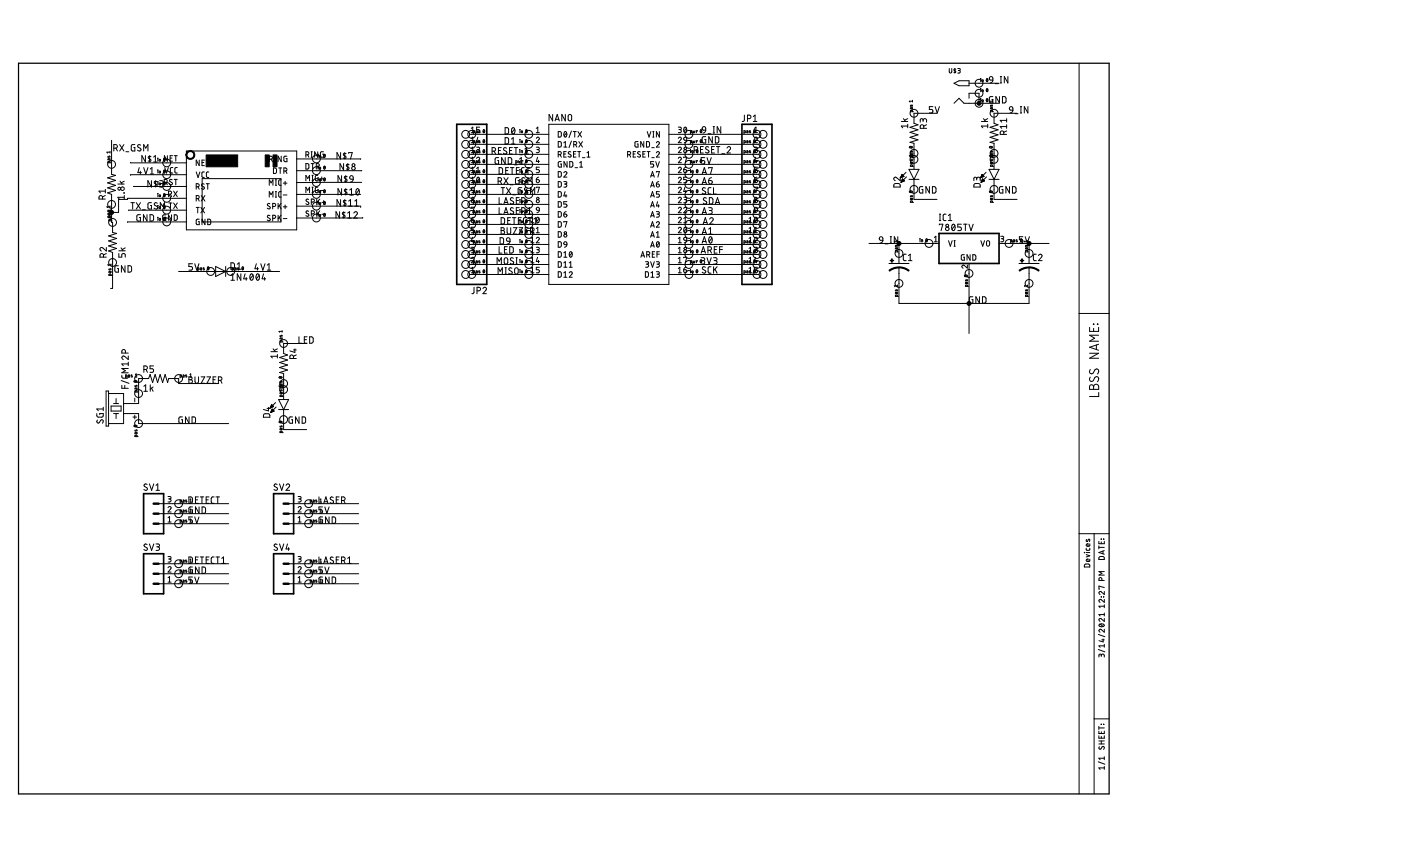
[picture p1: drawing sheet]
<svg xmlns="http://www.w3.org/2000/svg" width="356mm" height="216mm" viewBox="0 0 356 216" stroke-linecap="round" stroke-linejoin="round" font-family="sans-serif">
<g fill="none" stroke="#000" stroke-width=".25">
<path d="M240.9 17.4l.1 1 .2 .1 .4-.1v-1M242.4 17.4v1.1M242.6 17.6l-.5 .1 .5 .4v.3h-.5M243.1 17.4l.6 .2-.1 .3h-.4M243.4 17.9l.3 .4-.1 .2h-.5M248.9 19.9h.1M250.4 20a.32 .32 0 0 1 .4 .3 .32 .32 0 0 1-.4 .3zM251.2 19.6l.4-.2 .3 .2 .1 .7-.8-.1zM253.9 19.4h.4M254.1 19.4v1.6M255.8 19.4v1.6l-.9-1.6v1.6M273.9 16v185.4"/>
<path d="M27.4 39.6l.1 .3 .4-.3v.3M27.9 38.4v.4M27.9 38.6h-.8l.2 .2M28.3 35.6v8.6l1 .3-2 .6 2 .7-2 .6 2 .6-2 .7 2 .6-2 .6 1 .4v7.1h.3v2.6l1 .2-2 .7 2 .6-2 .6 2 .7-2 .6 2 .6-2 .7 1 .4v9.1h-.5M28.9 37.6h.5a.46 .46 0 0 0 .4-.5 .46 .46 0 0 0-.4-.4h-.5v1.6M29.4 37.6l.4 .7M30.4 36.7l1.1 1.6M31.5 36.7l-1.1 1.6M32 38.5h.7M34.2 36.7h-.5l-.4 .2v1.2l.2 .2h.7v-.9h-.2M35.7 36.8a.41 .41 0 0 0-.6-.1 .41 .41 0 0 0-.1 .6l.6 .3a.38 .38 0 0 1 .1 .5 .38 .38 0 0 1-.5 .2l-.3-.2M36.5 38.3v-1.6l.5 .9 .5-.9v1.6"/>
<path d="M36.9 39.5v1.6l-.9-1.6v1.6M38 39.5v1.6M38.3 39.8l-.5-.1-.2 .1 .1 .3 .5 .3a.36 .36 0 0 1-.1 .6 .36 .36 0 0 1-.5-.2M39 39.9l.4-.4v1.6M42.5 39.5v1.4l-.8-1.4v1.4M43.8 39.5h-.6v1.4h.6M44.2 39.5h.8M44.6 39.5v1.4M47.3 38.3h28v20h-28zM69.7 39.6h.3M69.8 39.6v1.4M71.4 39.6v1.4l-.8-1.4v1.4"/>
<path d="M72.8 39.6l-.7 .2v.9l.1 .3h.6v-.8h-.2M77.6 39.3h.4a.39 .39 0 0 0 .4-.4 .39 .39 0 0 0-.4-.4h-.4v1.4M78.1 39.3l.3 .6M79 38.5h.3M79 39.9h.3M79.1 38.5v1.4M80.6 38.5v1.4l-.7-1.4v1.4M80.7 39.1h.1M80.7 39.1v.1M80.7 39.4v.5M80.8 39.1v.1M82.1 38.5l-.8 .2v.9l.2 .3h.6v-.8h-.2"/>
<path d="M82.3 39.2a.38 .38 0 0 1 .3 .3 .38 .38 0 0 1-.3 .4l-.2-.2zM82.5 39.3l-.3 .5M86.4 38.7v1.6l-.9-1.6v1.6M87.5 38.7v1.6M87.9 39l-.5-.1-.2 .2v.2l.6 .6-.2 .3-.5-.1M88.5 38.9v-.2h.9l-.4 1.6M119.2 34.1h20.1M119.2 36.6h20.1M119.2 39.2h20.1M119.6 36.2h.8M119.6 33.7h.8M119.6 38.7h.8"/>
<path d="M119.6 32.6l.4-.3v1.4M119.6 35.1l.4-.3v1.4M119.6 37.7l.4-.4v1.4M120.1 38.8l.4-.1-.1-.5h-.3v.8M120.1 36.2h.4l-.1-.5h-.3v.8M120.1 33.7l.4-.1-.1-.4h-.3v.8M120.8 38.2l.4 .2v.4l-.3-.1v-.2h.3M120.8 35.7l.4 .1v.4h-.3v-.3h.3M120.8 33.2l.4 .1v.4h-.3v-.3h.3M121 37.3l.6 .1 .1 .2-.1 .3-.5 .1M121.3 34.8l-.3 1.1h.8M121.3 38a.39 .39 0 0 1 .5 .3 .39 .39 0 0 1-.5 .4h-.3"/>
<path d="M121.5 35.6v.6h.3l-.3-.4h.3M121.8 32.3h-.8v.6h.4a.4 .4 0 0 1 .4 .4 .4 .4 0 0 1-.4 .4h-.4M121.8 38.3h-.3l.3 .4h-.3M121.8 33.2l-.3 .1 .3 .4-.3-.1M122.7 38a.32 .32 0 0 1 .3 .4 .32 .32 0 0 1-.3 .3zM122.7 35.5a.32 .32 0 0 1 .3 .3 .32 .32 0 0 1-.3 .3zM122.7 32.9a.32 .32 0 0 1 .3 .4 .32 .32 0 0 1-.3 .3zM123 38.1l-.4 .5M123 35.6l-.4 .4M123 33.1l-.4 .4M124.9 38.4h.4a.46 .46 0 0 0 .5-.5 .46 .46 0 0 0-.5-.5h-.4v1.7M125.4 38.4l.4 .7"/>
<path d="M126.5 38.2h.5M126.6 40h-.6l-.3 .2v1.1l.2 .3h.7v-.9h-.3M127.2 37.4h-.7v1.7h.7M128.2 32.4h.6l.3 .3v1l-.3 .3h-.6zM128.2 34.9h.6l.3 .3v1.1l-.3 .2h-.6zM128.2 40v1.6l-.9-1.6v1.6M128.6 37.6a.41 .41 0 0 0-.6-.1 .41 .41 0 0 0-.1 .6l.6 .3a.44 .44 0 0 1-.1 .7 .44 .44 0 0 1-.6-.2M129 40h.6l.3 .3v.9l-.3 .4h-.6zM129.3 38.2h.6M129.8 36.5h.9M129.8 35.3l.5-.4v1.6M130 32.5l.1-.1a.81 .81 0 0 1 .6 .8 .81 .81 0 0 1-.6 .8l-.3-.8z"/>
<path d="M130 37.4h-.7v1.7h.7M130.5 37.4h.9M130.6 32.7l-.7 .9M131 37.4v1.7M131.9 38h.1M131.9 39.3h.7M131.9 38.2v.6M132 32.9h.1M132 35.4h.1M132 33.2v.5M132 35.7v.5M132.3 38.8v-.6l.3 .1v.5"/>
<path d="M133.2 39.1h.9M133.2 37.8l.5-.4v1.7M133.5 35.5a.37 .37 0 0 1 .3 .3 .37 .37 0 0 1-.3 .4l-.1-.4zM133.5 32.9a.37 .37 0 0 1 .3 .4 .37 .37 0 0 1-.3 .4l-.1-.4zM133.5 38a.37 .37 0 0 1 .3 .4 .37 .37 0 0 1-.3 .3l-.1-.3zM133.8 35.6l-.4 .4M133.8 33.1l-.4 .4M133.8 38.1l-.4 .5M136.1 35.1a.38 .38 0 0 1 .6-.3 .38 .38 0 0 1 .1 .6l-.7 .8h.8M136.1 37.3h.5l.3 .3-.2 .3-.4 .1M136.1 32.6l.4-.3v1.4M136.1 33.7h.8"/>
<path d="M136.4 39.9l-.3 1.1h.8M136.5 38a.39 .39 0 0 1 .4 .3 .39 .39 0 0 1-.4 .4h-.4M139.3 31.5h30.5v40.7h-30.5zM140.3 29v1.7l-.9-1.7v1.7M140.9 30.7l.5-1.7 .6 1.7M141 30.3h.8M141.7 35.9h.5l.3 .3v.9l-.3 .2h-.5zM141.7 33.4h.5l.3 .2v.9l-.3 .3h-.5zM141.7 39.2h.4a.39 .39 0 0 0 .4-.3 .39 .39 0 0 0-.4-.4h-.4v1.4M142.2 39.2l.3 .7M143.1 37.3h.8M143.1 36.2l.4-.3v1.4"/>
<path d="M143.1 39.1h.5M143.3 33.5l.1-.1a.71 .71 0 0 1 .5 .7 .71 .71 0 0 1-.5 .7l-.3-.7zM143.5 29v1.7l-.9-1.7v1.7M143.7 38.5h-.6v1.4h.6M143.8 33.7l-.6 .8M144.3 29.2l.4-.2 .3 .2 .1 1a.44 .44 0 0 1-.4 .5 .44 .44 0 0 1-.5-.5zM144.9 38.6l-.5-.1-.2 .3 .6 .5a.39 .39 0 0 1 0 .6 .39 .39 0 0 1-.6-.2M145 35.8l-.6 1.7M145 33.2l-.6 1.7M145.5 33.4h.8M145.6 39.1h.4M145.6 36.7h.4a.39 .39 0 0 0 .4-.4 .39 .39 0 0 0-.4-.4h-.4v1.4"/>
<path d="M145.9 33.4v1.4M146.1 36.7l.3 .6M146.2 38.5h-.6v1.4h.6M146.6 38.5h.8M146.7 33.4l.9 1.4M146.9 35.9l.9 1.4M147 38.5v1.4M147.6 33.4l-.9 1.4M147.8 35.9l-.9 1.4M149 39.9h.8M149 38.8l.4-.3v1.4M159.3 39.2h.4a.39 .39 0 0 0 .4-.3 .39 .39 0 0 0-.4-.4h-.4v1.4"/>
<path d="M159.8 39.2l.3 .7M160.7 39.1h.5M161.3 38.5h-.6v1.4h.6M161.9 35.9l-.7 .2v.9l.2 .3h.5v-.8h-.2M162.5 38.6l-.5-.1-.2 .3 .6 .5a.39 .39 0 0 1 0 .6 .39 .39 0 0 1-.6-.2M163.2 39.1h.4M163.4 35.9v1.4l-.8-1.4v1.4M163.8 38.5h-.6v1.4h.6M164.1 35.9h.5l.2 .3 .1 .7-.3 .4h-.5zM164.2 38.5h.8M164.3 33.4l.4 1.4 .5-1.4M164.6 38.5v1.4"/>
<path d="M165.4 37.5h.7M165.7 33.4h.3M165.7 34.8h.3M165.8 33.4v1.4M166.6 36.2a.38 .38 0 0 1 .5-.3 .38 .38 0 0 1 .2 .6l-.7 .8h.8M166.6 38.8a.38 .38 0 0 1 .5-.3 .38 .38 0 0 1 .2 .6l-.7 .8h.8M167.4 33.4v1.4l-.8-1.4v1.4M169.8 34.1h22.9M169.8 36.6h22.9M169.8 39.2h22.9M172.2 32.3h.6l.1 .2-.1 .4h-.5M172.2 35.1a.38 .38 0 0 1 .5-.3 .38 .38 0 0 1 .1 .6l-.6 .8h.8"/>
<path d="M172.2 37.7a.38 .38 0 0 1 .5-.4 .38 .38 0 0 1 .1 .7l-.6 .7h.8M172.6 32.9a.39 .39 0 0 1 .4 .4 .39 .39 0 0 1-.4 .4h-.4M173.7 34.9h.5l.1 .7-.7-.1zM173.7 32.4l.1-.1a.71 .71 0 0 1 .5 .7 .71 .71 0 0 1-.5 .6l-.2-.4zM174.2 32.6l-.6 .7M174.3 35.6l-.1 .3-.5 .3M175.2 33.7l.4-.1-.1-.4h-.3v.8M175.2 36.2h.4l-.1-.5h-.3v.8M175.2 38h.1M175.3 38.2v.6M175.6 38.8v-.6l.3 .1 .1 .5M175.9 33.2l.1 .5 .2-.4 .1 .4 .1-.5"/>
<path d="M175.9 35.7l.1 .5 .2-.3 .1 .3 .1-.5M176.2 38.1h.5a.46 .46 0 0 0 .4-.5 .46 .46 0 0 0-.4-.4h-.5v1.6M176.7 38.1l.4 .7M176.8 38a.32 .32 0 0 1 .4 .4 .32 .32 0 0 1-.4 .3zM177 33.3l-.2-.1v.5M177 35.8l-.2-.1v.5M177.1 38.1l-.3 .5M177.8 37.9h.6M177.8 32.9a.32 .32 0 0 1 .3 .4 .32 .32 0 0 1-.3 .3zM177.8 35.5a.32 .32 0 0 1 .3 .3 .32 .32 0 0 1-.3 .3zM178.1 33.1l-.3 .4M178.1 35.6l-.3 .4"/>
<path d="M178.4 32.3l.3-.2 .3 .2 .1 .7-.8-.1zM178.5 37.2h-.7v1.6h.7M178.9 40h-.9v.7h.5a.45 .45 0 0 1 .4 .5 .45 .45 0 0 1-.4 .4h-.5M179.1 34.7h-.6l-.2 .2-.1 1 .3 .4h.6v-.9h-.2M179.1 33l-.3 .6-.4 .1M179.5 40l.5 1.6 .5-1.6M179.7 33.9h.7M179.9 37.3l-.4-.1-.4 .4 .7 .5a.38 .38 0 0 1 .1 .6 .38 .38 0 0 1-.5 .1l-.4-.2M180.6 37.9h.6M180.8 34.7v1.6l-.9-1.6v1.6M181 32.1h.4M181 33.7h.4"/>
<path d="M181.2 32.1v1.6M181.3 37.2h-.7v1.6h.7M181.6 34.7h.6l.2 .2v1.1l-.2 .3h-.6zM181.8 37.2h.9M182.3 37.2v1.6M182.9 32.1v1.6l-.9-1.6v1.6M183.2 39h.7M184.5 37.6a.44 .44 0 0 1 .7-.4 .44 .44 0 0 1 .1 .7l-.8 .9h.9M188.8 33.7l.4-.1-.1-.4h-.3v.8M188.8 36.2h.4l-.1-.5h-.3v.8M188.8 38.8l.4-.1-.1-.5h-.3v.8M188.9 29.2v1.4l-.5 .2"/>
<path d="M189.5 33.2l.3 .1v.4h-.3v-.3h.3M189.5 35.7l.3 .1v.4h-.3v-.3h.3M189.5 38.2l.3 .2v.4l-.3-.1v-.2h.3M189.7 30.1h.5a.44 .44 0 0 0 .4-.4 .44 .44 0 0 0-.4-.5h-.5v1.6M190.5 33.2l-.3 .1 .3 .4-.3-.1M190.5 35.8h-.3l.3 .4h-.3M190.5 38.3h-.3l.3 .4h-.3M191.2 30.8h.9M191.2 29.6l.4-.4v1.6M191.4 32.9a.32 .32 0 0 1 .3 .4 .32 .32 0 0 1-.4 .3zM191.4 35.5a.32 .32 0 0 1 .3 .3 .32 .32 0 0 1-.4 .3zM191.4 38a.32 .32 0 0 1 .3 .4 .32 .32 0 0 1-.4 .3z"/>
<path d="M191.5 35.1a.39 .39 0 0 1 .5-.3 .39 .39 0 0 1 .2 .6l-.7 .8h.8M191.5 37.3l.6 .1 .2 .2-.2 .3-.5 .1M191.5 33.7h.8M191.5 32.6l.4-.3v1.4M191.7 33.1l-.4 .4M191.7 35.6l-.4 .4M191.7 38.1l-.4 .5M191.8 39.9l-.3 1.1h.8M191.9 38a.39 .39 0 0 1 .4 .3 .39 .39 0 0 1-.4 .4h-.4M228.8 30.8h1.6M229.3 30.1l.5 .7M230.4 32h-1.6l.3 .4"/>
<path d="M230.4 31.5v.9M230.4 30.1l-.8 .4M230.8 37.3a.35 .35 0 0 1 .5-.2 .35 .35 0 0 1 .2 .4h-.6zM231 37.2l.4 .3M231.1 26.7l.1 .3 .4-.3v.3M231.1 38.4l.1 .3 .4-.3v.3M231.3 27.3v.3h.3v-.3h-.4l-.1 .3M231.3 39v.3h.3v-.3h-.4l-.1 .3M231.6 28.3l-.1-.3-.4 .1v.2h.8M231.6 39.5h-.8l.2 .2M231.6 25.7h-.8l.2 .2M231.6 25.4v.5"/>
<path d="M231.6 39.3v.4M234.3 30.5a.44 .44 0 0 1 .4-.4 .44 .44 0 0 1 .5 .4v.5M234.3 30.8v-.3a.36 .36 0 0 0-.4-.4 .36 .36 0 0 0-.3 .4v.5M234.5 32.6v-.5a.44 .44 0 0 0-.5-.5 .44 .44 0 0 0-.4 .5v.5h1.6M235.2 31.6l-.7 .4M236.8 27.1h-.9v.7h.5a.45 .45 0 0 1 .4 .4 .45 .45 0 0 1-.4 .5h-.5M237.3 27.1l.6 1.6 .5-1.6M237.8 28.7h-5.8v2.6l1 .4-2 .6 2 .6-2 .7 2 .6-2 .6 2 .7-2 .6 1 .3v6.6M242.1 21.1l1.3-.6h2.6v1.3h-2.6zM242.1 26.2l1.3-1.3 1.3 1.3h8.9M246 24.9v-1.2h2.5v2.5M246 21.1h7.6"/>
<path d="M248.9 22.5h.1M248.9 25h.1M248.9 20.2v.5M248.9 22.8v.5M248.9 25.3v.5M249.1 30.8h1.6M249.6 30.1l.6 .7M250.4 25.1a.32 .32 0 0 1 .4 .3 .32 .32 0 0 1-.4 .3zM250.4 22.5a.32 .32 0 0 1 .4 .4 .32 .32 0 0 1-.4 .3zM250.7 32h-1.6l.3 .4M250.7 31.5v.9M250.7 30.1l-.8 .4"/>
<path d="M250.7 20.1l-.3 .5M250.7 25.2l-.3 .4M250.7 22.7l-.3 .4M251.2 37.3a.35 .35 0 0 1 .4-.2 .35 .35 0 0 1 .2 .4h-.6zM251.3 37.2l.4 .3M251.4 26.7l.1 .3 .4-.3v.3M251.4 38.4l.1 .3 .4-.3v.3M251.6 27.3v.3h.3v-.3h-.4l-.1 .3M251.6 39v.3h.3v-.3h-.4l-.1 .3M251.9 28.3l-.1-.3-.4 .1v.2h.8M251.9 25.4v.5M251.9 39.3v.4"/>
<path d="M251.9 39.5h-.8l.2 .2M251.9 25.7h-.8l.2 .2M252 24.5h-.7l-.2 .2v1.1l.2 .3h.7v-.9h-.2M252 20.3l-.3 .6-.4 .1M252.6 21.2h.7M253.7 24.5v1.6l-.9-1.6v1.6M253.9 21h.4M254.4 24.5h.7l.2 .3 .1 .9-.3 .4h-.7zM254.8 34.1v-.4a.46 .46 0 0 0-.5-.5 .46 .46 0 0 0-.4 .5v.4h1.6M255.5 33.2l-.7 .4M255.5 32.1h-1.6l.4 .5M255.5 30.1v.9"/>
<path d="M255.5 31.6v1M255.5 30.5h-1.6l.4 .5M256.3 27.2l.3-.1 .4 .1 .1 .7-.8-.1zM257.1 27.9l-.3 .6-.4 .2M257.7 28.9h.7M258.1 28.7h-5.8v2.6l1 .4-2 .6 2 .6-2 .7 2 .6-2 .6 2 .7-2 .6 1 .3v6.6M259 28.7h.3M259 27.1h.3M259.1 27.1v1.6M260.9 27.1v1.6l-.9-1.6v1.6M26 50.5v-.4a.44 .44 0 0 0-.4-.5 .44 .44 0 0 0-.5 .5v.4h1.6M26.7 48.5h-1.6l.4 .5"/>
<path d="M26.7 49.6l-.7 .4M26.7 48v1M27.4 53.5l.1 .3 .4-.3v.3M27.6 40.3v.3h.3v-.3h-.4l-.1 .3M27.6 54.1v.3h.3v-.3h-.4l-.1 .3M27.7 54.4v.3l.5-.3-.1 .3M27.9 55v.3h.3v-.3h-.4l-.2 .3M27.9 41.3v-.3h-.5v.3h.8M27.9 55.1v-.3l-.5 .1v.2h.8M27.9 52.5h-.8l.2 .2M27.9 52.2v.5M28.2 56l-.1-.3-.4 .1-.1 .2h.8"/>
<path d="M28.2 53.3h-.8l.2 .3M28.2 53.1v.5M29.9 46.7h1.6M30.5 46l.5 .7M31.5 48.9h.1M31.5 50.1h-1.6l.4 .4M31.5 49.6v.9M31.5 46l-.7 .4M33.1 41.2v.1h14.3M33.2 51.4h.9M33.7 51.4v1.6M33.9 47.3h13.5"/>
<path d="M34.6 51.4l1.1 1.6M35.3 42.5l-.3 1.3h.9M35.6 43.4v.8M35.6 54.5h-.5l-.3 .2-.1 1 .3 .4h.6v-.9h-.2M35.7 51.4l-1.1 1.6M36.2 53.2h.7M36.5 42.5l.5 1.7 .5-1.7M37.3 54.5v1.6l-.9-1.6v1.6M38.1 54.5h.6l.2 .2 .1 .9-.3 .4-.6 .1zM38.1 42.9l.5-.4v1.7M38.1 44.2h.9M38.4 51.4h-.5l-.3 .2-.1 1.1 .3 .3h.6v-.9h-.2"/>
<path d="M38.4 45.8v1.7l-.9-1.7v1.7M39 41.1h.9M39.5 45.8v1.7M39.9 46.1l-.4-.1-.3 .2v.2l.5 .4a.36 .36 0 0 1 0 .5 .36 .36 0 0 1-.6-.1M39.9 51.6l-.2-.1a.38 .38 0 0 0-.5 .1 .38 .38 0 0 0 .1 .5l.5 .3a.41 .41 0 0 1 .1 .6 .41 .41 0 0 1-.6-.1l-.2-.1M40 40.1h.1M40 55.1h.1M40 43.1v.1M40 46.1h.1M40 49.1h.1M40 52.1v.1M40 52.1h.1"/>
<path d="M40 43.1h.1M40.1 40.4v.5M40.1 43.4v.5M40.1 46.4v.5M40.1 49.4v.5M40.1 52.4v.5M40.1 55.4v.5M40.1 43.1v.1M40.1 52.1v.1M40.5 45.8h.5a.37 .37 0 0 1 .4 .4 .37 .37 0 0 1-.4 .4h-.3M40.7 53v-1.6l.5 .9 .6-.9v1.6M41 46.6a.44 .44 0 0 1 .4 .4 .44 .44 0 0 1-.4 .5h-.5"/>
<path d="M41.6 40.2a.32 .32 0 0 1 .3 .3 .32 .32 0 0 1-.3 .3zM41.6 43.2a.37 .37 0 0 1 .3 .3 .37 .37 0 0 1-.3 .4l-.1-.4zM41.6 46.2a.33 .33 0 0 1 .3 .3 .33 .33 0 0 1-.3 .3zM41.6 49.2a.32 .32 0 0 1 .3 .3 .32 .32 0 0 1-.3 .3zM41.6 52.2a.37 .37 0 0 1 .3 .3 .37 .37 0 0 1-.3 .4l-.1-.4zM41.6 55.2a.33 .33 0 0 1 .3 .3 .33 .33 0 0 1-.3 .3zM41.7 46.3h.4a.38 .38 0 0 0 .4-.4 .38 .38 0 0 0-.4-.4h-.4v1.4M41.8 42.5l.5 1.4 .4-1.4M41.9 40.3l-.4 .4M41.9 43.3l-.4 .5M41.9 46.3l-.4 .4M41.9 49.3l-.4 .4"/>
<path d="M41.9 52.3l-.4 .4M41.9 55.3l-.4 .5M42.1 54.5l-.8 .2v.9l.2 .3h.6v-.8h-.3M42.1 46.3l.4 .6M42.8 49.3h.4a.39 .39 0 0 0 .4-.4 .39 .39 0 0 0-.4-.4h-.4v1.4M42.9 51.5h.7M43.2 40.1h.4M43.2 49.3l.4 .6M43.3 51.5v1.4M43.5 54.5v1.4l-.7-1.4v1.4M43.7 45.6a.35 .35 0 0 0-.5-.1 .35 .35 0 0 0 0 .6l.4 .2a.32 .32 0 0 1 .1 .5 .32 .32 0 0 1-.4 .1l-.3-.2M43.9 42.5h-.5l-.2 .3 .1 .9 .6 .2"/>
<path d="M44.1 48.5l.9 1.4M44.1 51.5l.9 1.4M44.2 54.5h.6l.2 .2v.8l-.2 .4h-.6zM44.2 45.5h.8M44.6 45.5v1.4M45 42.5h-.4l-.2 .3v.9l.6 .2M45 48.5l-.9 1.4M45 51.5l-.9 1.4M47.4 50.3h-15v.3h-2.3v3.3h-1.8M47.4 56.3h-15v.1M47.4 44.3h-14.3v.2M47.4 53.3l-14.8 .1"/>
<path d="M49.8 47.4h.4a.39 .39 0 0 0 .4-.4 .39 .39 0 0 0-.4-.4h-.4v1.4M49.8 50.4h.4a.39 .39 0 0 0 .4-.4 .39 .39 0 0 0-.4-.4h-.4v1.4M49.8 43.6l.5 1.4 .4-1.4M49.8 52.6h.8M50.2 52.6v1.4M50.3 47.4l.3 .6M50.3 50.4l.3 .6M50.6 55.6l-.8 .2v.9l.2 .3h.6v-.8h-.3M50.6 40.6v1.4l-.8-1.4v1.4M51 52.6l.9 1.4M51.1 49.6l.9 1.4M51.3 41.2h.4"/>
<path d="M51.3 45.3h20v11h-20zM51.8 46.7l-.4-.1-.2 .3 .5 .5a.35 .35 0 0 1 .1 .6 .35 .35 0 0 1-.6-.1l-.1-.1M51.9 43.6h-.5l-.2 .3 .1 .9 .6 .2M51.9 40.6h-.6v1.4h.6M51.9 52.6l-.9 1.4M52 49.6l-.9 1.4M52 55.6v1.4l-.7-1.4v1.4M52.3 40.6h.8M52.3 46.6h.8M52.7 40.6v1.4M52.7 55.6h.6l.2 .3v.9l-.2 .2h-.6zM52.7 46.6v1.4"/>
<path d="M53 43.6h-.4l-.2 .3v.9l.6 .2M68.3 47v-1.4l.5 .8 .5-.8v1.4M68.3 50v-1.4l.5 .8 .5-.8v1.4M68.4 40.4h.3a.38 .38 0 0 0 .5-.4 .38 .38 0 0 0-.5-.4h-.3v1.4M68.5 54.7l-.4-.1-.2 .3 .6 .5a.39 .39 0 0 1-.1 .6 .39 .39 0 0 1-.6-.2M68.5 51.7l-.3-.1-.3 .3 .6 .5a.39 .39 0 0 1-.1 .6 .39 .39 0 0 1-.6-.2M68.8 40.4l.4 .6M69.2 55.4h.4a.39 .39 0 0 0 .4-.4 .39 .39 0 0 0-.4-.4h-.4v1.4M69.2 52.4h.4a.39 .39 0 0 0 .4-.4 .39 .39 0 0 0-.4-.4h-.4v1.4M69.4 42.6l.5 .1 .2 .2 .1 .7-.3 .4h-.5zM69.7 41h.3M69.9 48.6h.3"/>
<path d="M69.9 50h.3M69.9 47h.3M69.9 45.6h.3M70 45.6v1.4M70 48.6v1.4M70.6 51.6v1.4M70.6 54.6v1.4M70.7 42.6h.8M70.9 55.2l.5 .8M70.9 52.2l.5 .8M71.1 42.6v1.4M71.4 54.6l-.8 .9"/>
<path d="M71.4 51.6l-.8 .9M71.4 48.6h-.5l-.2 .3 .1 .9 .6 .2M71.4 45.6h-.5l-.2 .3 .1 .9 .6 .2M71.9 55.5h.9M71.9 52.5h.9M71.9 49.5h.9M71.9 46.5h.9M72.1 43.4h.4a.39 .39 0 0 0 .3-.4 .39 .39 0 0 0-.3-.4h-.4v1.4M72.4 46v.9M72.4 52v.9M72.5 43.4l.3 .6M75.2 49.3h16.3"/>
<path d="M75.2 52.3h16.3v.3M75.2 40.3l16.3 .1M77.6 41.5h.6l.2 .2v1l-.2 .2h-.6zM77.6 45.9v-1.4l.5 .8 .5-.8v1.4M77.6 48.9v-1.4l.5 .8 .5-.8v1.4M78.3 53.6l-.4-.1-.2 .3 .6 .5a.35 .35 0 0 1 0 .5 .35 .35 0 0 1-.5 0l-.2-.1M78.3 50.6l-.4-.1-.2 .3 .6 .5a.35 .35 0 0 1 0 .5 .35 .35 0 0 1-.5 0l-.2-.1M79 41.5h.7M79 54.3h.4a.39 .39 0 0 0 .4-.4 .39 .39 0 0 0-.4-.4h-.4v1.4M79 51.3h.4a.38 .38 0 0 0 .4-.4 .38 .38 0 0 0-.4-.4h-.4v1.4M79.2 48.9h.3M79.2 47.5h.3"/>
<path d="M79.2 45.9h.3M79.2 44.5h.3M79.3 44.5v1.4M79.3 47.5v1.4M79.4 41.5v1.4M80.3 42.3h.4a.38 .38 0 0 0 .4-.4 .38 .38 0 0 0-.4-.4h-.4v1.4M80.4 50.5v1.4M80.4 53.5v1.4M80.6 47.5h-.4l-.2 .3 .1 .9 .5 .2M80.6 44.5h-.4l-.2 .3 .1 .9 .5 .2M80.7 51.1h.1M80.7 54l.5 .9"/>
<path d="M80.7 51l.5 .9M80.7 45.1h.1M80.7 48.1h.1M80.7 42.1h.1M80.7 48.1v.1M80.7 54.1h.1M80.7 42.4v.5M80.7 45.4v.5M80.7 48.4v.5M80.7 51.4v.5M80.7 54.4v.5M80.8 42.3l.3 .6"/>
<path d="M80.8 48.1v.1M81.2 53.5l-.8 .9M81.2 50.5l-.8 .9M81.2 48.3h.9M81.2 45.4h.9M81.7 44.9v.9M81.7 54.4h.9M81.7 51.4h.9M82.2 50.9v.9M82.2 45.2h.1a.32 .32 0 0 1 .3 .3 .32 .32 0 0 1-.4 .3zM82.3 54.2a.37 .37 0 0 1 .3 .3 .37 .37 0 0 1-.3 .4l-.2-.2zM82.3 51.2a.33 .33 0 0 1 .3 .3 .33 .33 0 0 1-.4 .3z"/>
<path d="M82.3 48.2a.38 .38 0 0 1 .3 .3 .38 .38 0 0 1-.3 .4l-.2-.2zM82.3 42.2a.33 .33 0 0 1 .3 .3 .33 .33 0 0 1-.4 .3zM82.5 54.3l-.3 .4M82.5 51.3l-.3 .5M82.5 48.3l-.3 .4M82.5 45.3l-.3 .4M82.5 42.3l-.3 .4M86.2 53.7v1.6l-.9-1.6v1.6M86.4 50.7v1.6l-.9-1.6v1.6M86.7 44.6v1.6l-.9-1.6v1.6M86.7 47.9v1.6l-.9-1.6v1.6M87.2 41.5v1.6l-.9-1.6v1.6"/>
<path d="M87.2 53.7v1.6M87.5 50.7v1.6M87.6 54l-.3-.1-.4 .1v.3l.7 .6-.2 .3-.5-.1M87.8 44.6v1.6M87.8 47.9v1.6M87.9 50.9l-.4-.1-.3 .2v.2l.6 .6-.2 .3-.5-.1M88.1 44.8l-.3-.1-.4 .2v.2l.7 .6-.2 .3-.5-.1M88.1 48.1l-.3-.1-.4 .2v.3l.7 .5-.2 .3-.5-.1M88.2 54.1l.5-.4v1.6M88.3 41.5v1.6M88.5 51l.5-.3v1.6M88.6 41.8l-.3-.1-.4 .1v.3l.7 .6-.2 .3-.5-.1"/>
<path d="M88.8 49.5h.9M88.8 48.2l.4-.3v1.6M88.9 44.7l.3-.1 .3 .1 .2 .8-.8-.1-.1-.4zM89.7 45.5l-.3 .6-.5 .1M89.8 54.1a.44 .44 0 0 1 .6-.4 .44 .44 0 0 1 .2 .7l-.8 .9M90.1 51l.4-.3v1.6M90.5 48l.1-.1a.81 .81 0 0 1 .6 .8 .81 .81 0 0 1-.6 .8l-.3-.8zM91.1 48.2l-.7 .9M91.8 46.3h-16.6M91.8 43.2l-16.6 .1M92.1 55.2v.1h-16.9M119.2 49.3h20.1"/>
<path d="M119.2 54.4h20.1M119.2 44.2h20.1M119.2 46.8h20.1M119.2 51.9h20.1M119.2 56.9h20.1M119.2 59.5h20.1M119.2 41.7h20.1M119.6 55.7l.6 .1 .2 .2M119.6 55.7v.4a.39 .39 0 0 0 .4 .4 .39 .39 0 0 0 .4-.5M119.6 46.4h.8v-.5l-.3-.1v.9M119.6 43.8h.8M119.6 41.3h.8"/>
<path d="M119.6 52.7v-.1h.8l-.4 1.4M119.6 40.2l.4-.3v1.4M119.6 42.7l.4-.3v1.4M119.6 45.3l.4-.3v1.4M119.7 47.6h.6l.1 .7-.7-.1zM120.1 54l.4-.1-.1-.4h-.3v.8M120.1 51.5l.4-.1-.1-.5h-.3v.8M120.1 48.9h.4l-.1-.5h-.3v.8M120.1 43.8h.4l-.1-.5h-.3v.8M120.1 41.3l.4-.1-.1-.4h-.3v.8M120.2 55.1l-.5 .3-.1 .3M120.4 58.5l.1 .5-.4 .1"/>
<path d="M120.4 56l.1 .5h-.4M120.4 56h-.3v.8M120.4 58.5h-.3v.8M120.4 58.6l-.1 .4-.7 .1M120.4 57.7h-.8v.6h.6l.2 .3M120.4 48.3l-.1 .3-.5 .3M120.8 58.5l.4 .2v.4h-.3v-.3h.3M120.8 56l.4 .1v.4h-.3v-.2l.3-.1M120.8 53.5l.4 .1v.4h-.3v-.3h.3M120.8 50.9l.4 .2v.4l-.3-.1v-.2h.3M120.8 48.4l.4 .1v.4h-.3v-.3h.3M120.8 45.8l.4 .2v.4h-.3v-.3h.3"/>
<path d="M120.8 43.3l.4 .2v.3h-.3v-.2l.3-.1M120.8 40.8l.4 .1v.4h-.3v-.3h.3M121 40.2a.38 .38 0 0 1 .5-.3 .38 .38 0 0 1 .1 .6l-.6 .8h.8M121 43.8h.8M121 42.7l.3-.3v1.4M121.2 45a.71 .71 0 0 1 .6 .7 .71 .71 0 0 1-.6 .6l-.2-.6zM121.7 45.3l-.6 .7M121.8 58.6l-.3 .1 .3 .4-.3-.1M121.8 56l-.3 .1 .3 .4h-.3M121.8 53.5l-.3 .1 .3 .4h-.3M121.8 51h-.3l.3 .4h-.3M121.8 48.4l-.3 .1 .3 .4h-.3"/>
<path d="M121.8 45.9l-.3 .1 .3 .4-.3-.1M121.8 43.3l-.3 .1 .3 .4h-.3M121.8 40.8l-.3 .1 .3 .4h-.3M122.7 58.3a.37 .37 0 0 1 .3 .4 .37 .37 0 0 1-.3 .4l-.1-.4zM122.7 55.8a.37 .37 0 0 1 .3 .3 .37 .37 0 0 1-.3 .4l-.1-.4zM122.7 53.2a.37 .37 0 0 1 .3 .4 .37 .37 0 0 1-.3 .4l-.1-.4zM122.7 50.7a.33 .33 0 0 1 .3 .4 .33 .33 0 0 1-.3 .3zM122.7 48.2a.33 .33 0 0 1 .3 .3 .33 .33 0 0 1-.3 .3zM122.7 45.6a.33 .33 0 0 1 .3 .4 .33 .33 0 0 1-.3 .3zM122.7 43.1a.33 .33 0 0 1 .3 .3 .33 .33 0 0 1-.3 .3zM122.7 40.5a.33 .33 0 0 1 .3 .4 .33 .33 0 0 1-.3 .3zM123 58.5l-.4 .4"/>
<path d="M123 55.9l-.4 .5M123 53.4l-.4 .4M123 50.8l-.4 .5M123 48.3l-.4 .4M123 45.8l-.4 .4M123 43.2l-.4 .5M123 40.7l-.4 .4M126.4 46h.5a.46 .46 0 0 0 .4-.5 .46 .46 0 0 0-.4-.4h-.5v1.6M126.7 42.5l.6 .1 .3 .2v1.1l-.3 .2-.6 .1zM126.7 50.1v1.7h.7M126.7 52.7v1.6h.7M127 46l.3 .7"/>
<path d="M127.2 57.8h.4a.36 .36 0 0 1 .4 .3 .36 .36 0 0 1-.4 .4 .46 .46 0 0 1 .5 .4 .46 .46 0 0 1-.5 .5h-.4zM127.2 55.2l.6 .1 .3 .2v1.1l-.3 .2-.6 .1zM127.2 58.5h.4M127.2 47.6h.9M127.6 47.6v1.6M127.9 45.1l1.1 1.6M127.9 51.8l.5-1.7 .6 1.7M127.9 54.3l.5-1.6 .6 1.6M128 53.9h.8M128 51.4h.8M128.4 43.3h.5M128.5 47.6l1.1 1.6"/>
<path d="M128.7 57.8v1.1a.46 .46 0 0 0 .5 .5 .46 .46 0 0 0 .4-.5v-1.1M128.9 55.9h.5M129 45.1l-1.1 1.6M129.1 42.5h-.7v1.7h.7M129.5 46.9h.7M129.5 42.5h1M129.6 55.2h-.7v1.7h.7M129.6 47.6l-1.1 1.6M130 42.5v1.7M130 55.2h1M130.1 49.4h.8M130.3 57.8h.9l-.9 1.6h.9"/>
<path d="M130.3 50.3l-.2-.1a.38 .38 0 0 0-.5 .1 .38 .38 0 0 0 .1 .5l.5 .3a.41 .41 0 0 1 .1 .6 .41 .41 0 0 1-.7 0l-.1-.2M130.3 52.8l-.2-.1a.38 .38 0 0 0-.5 .1 .38 .38 0 0 0 .1 .6l.5 .2a.41 .41 0 0 1 .1 .7 .41 .41 0 0 1-.7-.1l-.1-.1M130.5 55.2v1.7M130.5 41.8h.8M130.9 41.3l.4-.1-.1-.4h-.3v.8M131 53.4h.6M131 50.9h.6M131.1 43.3h.5M131.6 55.9h.5M131.6 40.8l.1 .5 .1-.3 .2 .3 .1-.5M131.7 45.1h-.5l-.3 .2-.1 1 .3 .4h.6v-.9h-.2M131.7 57.8h1l-1 1.6h1"/>
<path d="M131.8 50.1h-.8v1.7h.8M131.8 52.7h-.8v1.6h.8M131.8 42.5h-.7v1.7h.7M131.9 41.6h.9M131.9 40.4l.4-.4v1.6M132 43.1h.1M132 45.6h.1M132 53.2h.1M132 58.3h.1M132 48.1v.1M132 50.7h.1M132 53.2v.1"/>
<path d="M132 55.8h.1M132 48.1h.1M132 43.3v.5M132 45.8v.6M132 48.4v.5M132 50.9v.6M132 53.5v.5M132 56v.5M132 58.5v.6M132.3 55.2h-.7v1.7h.7M132.4 47.6h-.5l-.4 .2v1.1l.2 .3h.7v-.9h-.3M132.4 51.1h.5a.46 .46 0 0 0 .4-.5 .46 .46 0 0 0-.4-.5h-.5v1.7"/>
<path d="M132.4 53.6h.5a.46 .46 0 0 0 .4-.5 .46 .46 0 0 0-.4-.4h-.5v1.6M132.7 40.9l-.2-.1v.5M132.9 51.1l.4 .7M132.9 53.6l.4 .7M133.1 42.5l-.5 .1-.2 .3v1l.2 .2 .5 .1M133.2 45.2l-.4-.1-.4 .3 .1 .3 .6 .3a.38 .38 0 0 1 .2 .5 .38 .38 0 0 1-.6 .2l-.3-.2M133.3 58.5h.6M133.5 43.1a.38 .38 0 0 1 .3 .3 .38 .38 0 0 1-.3 .4l-.1-.3zM133.5 45.6a.38 .38 0 0 1 .3 .4 .38 .38 0 0 1-.3 .4l-.1-.4zM133.5 48.2a.38 .38 0 0 1 .3 .3 .38 .38 0 0 1-.3 .4l-.1-.4zM133.5 50.7a.38 .38 0 0 1 .3 .4 .38 .38 0 0 1-.3 .3l-.1-.3zM133.5 53.2a.38 .38 0 0 1 .3 .4 .38 .38 0 0 1-.3 .4l-.1-.4z"/>
<path d="M133.5 55.8a.38 .38 0 0 1 .3 .3 .38 .38 0 0 1-.3 .4l-.1-.4zM133.5 58.3a.38 .38 0 0 1 .3 .4 .38 .38 0 0 1-.3 .4l-.1-.4zM133.5 40.5a.38 .38 0 0 1 .3 .4 .38 .38 0 0 1-.3 .4l-.1-.4zM133.6 42.5h.9M133.6 55.2l-.5 .1-.2 .3v1l.2 .2 .5 .1M133.8 43.2l-.4 .5M133.8 45.8l-.4 .4M133.8 48.3l-.4 .4M133.8 50.8l-.4 .5M133.8 53.4l-.4 .4M133.8 55.9l-.4 .5M133.8 58.5l-.4 .4"/>
<path d="M133.8 40.7l-.4 .4M133.8 48.6a.44 .44 0 0 1-.1 .7 .44 .44 0 0 1-.6-.3M133.9 47.8l-.2-.2a.38 .38 0 0 0-.5 .2 .38 .38 0 0 0 .1 .5l.5 .3M134 54.3h.9M134 53l.4-.3v1.6M134 46.7v-1.6l.5 .9 .6-.9v1.6M134 42.5v1.7M134 57.8h-.7v1.6h.7M134.1 55.2h.9M134.5 55.2v1.7M134.6 49.2v-1.6l.6 .9 .5-.9v1.6M134.7 58.7h.4a.46 .46 0 0 0 .5-.5 .46 .46 0 0 0-.5-.4h-.4v1.6"/>
<path d="M134.7 55.4l.4-.3v1.4M134.7 58l.4-.3v1.4M134.7 56.5h.8M134.7 59.1h.8M135.2 58.7l.4 .7M135.5 56.9h.9M135.5 55.6l.5-.4v1.7M136.1 45.6h.5a.39 .39 0 0 1 .3 .4 .39 .39 0 0 1-.4 .3 .39 .39 0 0 1-.4-.3zM136.1 58l.4-.3v1.4M136.1 47.6v-.1h.8l-.4 1.4M136.1 59.1h.8M136.2 52.7h.6l.1 .7-.7-.1z"/>
<path d="M136.3 55.2l.1-.1a.71 .71 0 0 1 .5 .7 .71 .71 0 0 1-.5 .7l-.3-.7zM136.7 40.7v.6M136.7 45l-.5 .2-.1 .4M136.8 55.4l-.6 .8M136.9 42.4h-.8v.6h.5a.4 .4 0 0 1 .3 .4 .4 .4 0 0 1-.3 .4h-.5M136.9 53.4l-.1 .3-.5 .3M141.7 43.5l.5 .1 .3 .2v.9l-.3 .2h-.5zM141.7 46.1h.5l.3 .2v.9l-.3 .2-.5 .1zM141.7 48.6h.5l.3 .3v.9l-.3 .2h-.5zM141.7 51.2h.5l.3 .2v.9l-.3 .2-.5 .1zM141.7 53.7h.5l.3 .2v.9l-.3 .3h-.5zM141.7 56.2l.5 .1 .3 .2v.9l-.3 .2h-.5z"/>
<path d="M141.7 58.8h.5l.3 .2v.9l-.3 .2-.5 .1zM142.5 41l-.8 .2v.9l.2 .3h.6v-.8h-.3M143.1 43.8a.38 .38 0 0 1 .6-.3 .38 .38 0 0 1 .1 .7l-.7 .7h.8M143.1 46.1h.6l.2 .2-.2 .4h-.4M143.1 54.3h.5a.39 .39 0 0 1 .3 .4 .39 .39 0 0 1-.4 .4 .39 .39 0 0 1-.4-.4zM143.1 56.4v-.2h.8l-.4 1.4M143.4 48.6l-.3 1.1h.8M143.5 46.7a.39 .39 0 0 1 .4 .4 .39 .39 0 0 1-.4 .4h-.4M143.7 49.4v.6M143.7 53.7l-.3 .1-.3 .5M143.9 51.2h-.8v.6h.5a.4 .4 0 0 1 .3 .4 .4 .4 0 0 1-.3 .4h-.5M143.9 41v1.4l-.7-1.4v1.4"/>
<path d="M144.6 41h.6l.2 .2v1l-.2 .2h-.6zM146 42.5h.6M147.1 42.4h.8M147.1 41.3l.4-.3v1.4M147.8 40h.7M165.1 44.9l.5-1.4 .5 1.4M165.1 47.5l.5-1.4 .5 1.4M165.1 50l.5-1.4 .5 1.4M165.1 52.6l.5-1.4 .5 1.4M165.1 55.1l.5-1.4 .5 1.4M165.1 57.6l.5-1.4 .5 1.4M165.3 49.7h.7"/>
<path d="M165.3 44.6h.7M165.3 47.1h.7M165.3 52.2h.7M165.3 54.7h.7M165.3 57.3h.7M165.3 59.8h.7M165.4 40h.7M165.9 41h-.8v.6h.5a.4 .4 0 0 1 .3 .4 .4 .4 0 0 1-.3 .4h-.5M166.4 41l.5 1.4 .5-1.4M166.6 46.7h.5a.39 .39 0 0 1 .3 .4 .39 .39 0 0 1-.4 .4 .39 .39 0 0 1-.4-.4zM166.6 53.7h.6l.2 .2-.2 .4h-.4M166.6 56.5a.38 .38 0 0 1 .5-.2 .38 .38 0 0 1 .2 .6l-.7 .7h.8"/>
<path d="M166.6 43.7v-.2h.8l-.4 1.4M166.6 59.1l.4-.3v1.4M166.9 51.2l-.3 1h.8M167 54.3a.39 .39 0 0 1 .4 .4 .39 .39 0 0 1-.4 .4h-.4M167.1 51.9v.7M167.2 46.1l-.3 .1-.3 .5M167.4 48.6h-.8v.6h.5a.4 .4 0 0 1 .3 .4 .4 .4 0 0 1-.3 .4h-.5M169.8 49.3h22.9M169.8 54.4h22.9M169.8 44.2h22.9M169.8 46.8h22.9M169.8 51.9h22.9"/>
<path d="M169.8 56.9h22.9M169.8 59.5h22.9M169.8 41.7h22.9M172.2 42.7a.38 .38 0 0 1 .5-.3 .38 .38 0 0 1 .1 .6l-.6 .8h.8M172.2 45.3a.38 .38 0 0 1 .5-.3 .38 .38 0 0 1 .1 .6l-.6 .8h.8M172.2 47.8a.38 .38 0 0 1 .5-.3 .38 .38 0 0 1 .1 .6l-.6 .8h.8M172.2 50.4a.38 .38 0 0 1 .5-.4 .38 .38 0 0 1 .1 .7l-.6 .7h.8M172.2 52.9a.38 .38 0 0 1 .5-.3 .38 .38 0 0 1 .1 .6l-.6 .8h.8M172.2 55.4a.38 .38 0 0 1 .5-.3 .38 .38 0 0 1 .1 .6l-.6 .8h.8M172.2 58a.38 .38 0 0 1 .5-.3 .38 .38 0 0 1 .1 .6l-.6 .8h.8M172.2 40.2a.38 .38 0 0 1 .5-.3 .38 .38 0 0 1 .1 .6l-.6 .8h.8M173.5 43h.5a.39 .39 0 0 1 .3 .5 .39 .39 0 0 1-.4 .3 .39 .39 0 0 1-.4-.4z"/>
<path d="M173.5 50l.6 .1 .2 .2-.2 .3-.4 .1M173.5 52.9a.38 .38 0 0 1 .6-.3 .38 .38 0 0 1 .1 .6l-.7 .8h.8M173.5 56.5h.8M173.5 40v-.1h.8l-.4 1.4M173.5 55.4l.4-.3v1.4M173.7 57.7h.1a.71 .71 0 0 1 .5 .7 .71 .71 0 0 1-.5 .6l-.3-.6zM173.8 47.5l-.3 1.1h.8M173.9 50.7a.39 .39 0 0 1 .4 .3 .39 .39 0 0 1-.4 .4h-.4M174.1 48.3v.6M174.2 42.4l-.5 .3-.2 .3M174.2 58l-.6 .7M174.3 45h-.8v.6h.5a.4 .4 0 0 1 .3 .4 .4 .4 0 0 1-.3 .4h-.5"/>
<path d="M175.2 41.3l.4-.1-.1-.4h-.3v.8M175.2 43.1h.1M175.2 45.6h.1M175.2 53.2h.1M175.2 58.3h.1M175.2 48.1h.1M175.2 50.7h.1M175.2 55.8h.1M175.3 43.3v.5M175.3 45.8v.6M175.3 48.4v.5M175.3 50.9v.6"/>
<path d="M175.3 53.5v.5M175.3 56v.5M175.3 58.5v.6M175.6 43.8v-.5l.3 .1 .1 .4M175.6 46.4v-.6l.3 .1 .1 .5M175.6 48.9v-.5l.3 .1 .1 .4M175.6 51.5v-.6l.3 .1 .1 .5M175.6 54v-.5h.3l.1 .5M175.6 56.5v-.5l.3 .1 .1 .4M175.6 59.1v-.6l.3 .1 .1 .5M175.9 40.8l.1 .5 .2-.3 .1 .3 .1-.5M176.8 43.1a.37 .37 0 0 1 .4 .3 .37 .37 0 0 1-.4 .4z"/>
<path d="M176.8 45.6a.37 .37 0 0 1 .4 .4 .37 .37 0 0 1-.4 .4zM176.8 48.2a.37 .37 0 0 1 .4 .3 .37 .37 0 0 1-.4 .4zM176.8 50.7a.37 .37 0 0 1 .4 .4 .37 .37 0 0 1-.4 .3zM176.8 53.2a.37 .37 0 0 1 .4 .4 .37 .37 0 0 1-.4 .4zM176.8 55.8a.37 .37 0 0 1 .4 .3 .37 .37 0 0 1-.4 .4zM176.8 58.3a.37 .37 0 0 1 .4 .4 .37 .37 0 0 1-.4 .4zM177 40.9l-.2-.1v.5M177.1 43.2l-.3 .5M177.1 45.8l-.3 .4M177.1 48.3l-.3 .4M177.1 50.8l-.3 .5M177.1 53.4l-.3 .4"/>
<path d="M177.1 55.9l-.3 .5M177.1 58.5l-.3 .4M177.8 40.5a.38 .38 0 0 1 .3 .4 .38 .38 0 0 1-.3 .4l-.1-.2zM178.1 40.7l-.3 .4M178.2 46.7l.6-1.6 .5 1.6M178.2 44.2l.6-1.7 .5 1.7M178.2 54.3l.6-1.6 .5 1.6M178.2 59.4l.6-1.6 .5 1.6M178.4 43.8h.8M178.4 46.3h.8M178.4 53.9h.8M178.4 59h.8"/>
<path d="M178.5 56.9l.5-1.7 .6 1.7M178.6 56.5h.8M179 47.8l-.4-.2-.3 .4 .6 .6a.38 .38 0 0 1 .2 .5 .38 .38 0 0 1-.5 .1l-.4-.2M179.3 50.3l-.4-.2-.4 .4 .7 .6a.38 .38 0 0 1 .1 .5 .38 .38 0 0 1-.5 .2l-.3-.3M179.9 45.8h.5a.45 .45 0 0 1 .4 .5 .45 .45 0 0 1-.5 .4 .45 .45 0 0 1-.4-.5zM179.9 52.7h.5a.36 .36 0 0 1 .4 .3 .36 .36 0 0 1-.4 .4h-.3M179.9 42.7v-.2h.9l-.5 1.7M179.9 58.1l.4-.3v1.6M179.9 59.4h.9M180 50.1l.7 .1 .2 .2 .1 .9-.3 .4-.7 .1zM180.1 55.6a.45 .45 0 0 1 .7-.3 .45 .45 0 0 1 .1 .6l-.8 1h.9M180.3 53.4a.46 .46 0 0 1 .5 .5 .46 .46 0 0 1-.5 .4h-.4"/>
<path d="M180.5 47.6h-.5l-.3 .4 .1 1 .2 .2h.5M180.6 45.1l-.6 .3-.1 .4M181.1 47.6v1.6h.7M181.6 51.8l.5-1.7 .5 1.7M181.7 51.4h.8M188.8 41.3l.4-.1-.1-.4h-.3v.8M188.8 43.8h.4l-.1-.5h-.3v.8M188.8 46.4l.4-.1-.1-.4-.3-.1v.9M188.8 48.9h.4l-.1-.5h-.3v.8M188.8 51.5l.4-.1-.1-.5h-.3v.8M188.8 54l.4-.1-.1-.4h-.3v.8M188.8 56.5h.4l-.1-.5h-.3v.8"/>
<path d="M188.8 59.1l.4-.1-.1-.4-.3-.1v.8M189.5 40.8l.3 .1v.4h-.3v-.3h.3M189.5 43.3l.3 .2v.3h-.3v-.2l.3-.1M189.5 45.8l.3 .2v.4h-.3v-.3h.3M189.5 48.4l.3 .1v.4h-.3v-.3h.3M189.5 50.9l.3 .2v.4l-.3-.1v-.2h.3M189.5 53.5l.3 .1v.4h-.3v-.3h.3M189.5 56l.3 .1v.4h-.3v-.2l.3-.1M189.5 58.5l.3 .2v.4h-.3v-.3h.3M190.1 56.5h.8M190.1 59.1h.8M190.1 55.4l.4-.3v1.4"/>
<path d="M190.1 58l.4-.3v1.4M190.5 40.8l-.3 .1 .3 .4h-.3M190.5 43.3l-.3 .1 .3 .4h-.3M190.5 45.9l-.3 .1 .3 .4-.3-.1M190.5 48.4l-.3 .1 .3 .4h-.3M190.5 51h-.3l.3 .4h-.3M190.5 53.5l-.3 .1 .3 .4h-.3M190.5 56l-.3 .1 .3 .4h-.3M190.5 58.6l-.3 .1 .3 .4-.3-.1M191.4 40.5a.33 .33 0 0 1 .3 .4 .33 .33 0 0 1-.4 .3zM191.4 43.1a.33 .33 0 0 1 .3 .3 .33 .33 0 0 1-.4 .3zM191.4 45.6a.33 .33 0 0 1 .3 .4 .33 .33 0 0 1-.4 .3z"/>
<path d="M191.4 48.2a.33 .33 0 0 1 .3 .3 .33 .33 0 0 1-.4 .3zM191.4 50.7a.33 .33 0 0 1 .3 .4 .33 .33 0 0 1-.4 .3zM191.4 53.2a.37 .37 0 0 1 .3 .4 .37 .37 0 0 1-.3 .4l-.1-.4zM191.4 55.8a.37 .37 0 0 1 .3 .3 .37 .37 0 0 1-.3 .4l-.1-.4zM191.4 58.3a.37 .37 0 0 1 .3 .4 .37 .37 0 0 1-.3 .4l-.1-.4zM191.5 45.6h.4a.4 .4 0 0 1 .4 .4 .4 .4 0 0 1-.4 .4 .4 .4 0 0 1-.4-.4zM191.5 47.6v-.1h.8l-.4 1.4M191.5 59.1h.8M191.5 58l.4-.3v1.4M191.6 52.7h.6l.1 .7-.7-.1zM191.7 55.2v-.1a.71 .71 0 0 1 .6 .7 .71 .71 0 0 1-.6 .7l-.2-.7zM191.7 40.7l-.4 .4"/>
<path d="M191.7 43.2l-.4 .5M191.7 45.8l-.4 .4M191.7 48.3l-.4 .4M191.7 50.8l-.4 .5M191.7 53.4l-.4 .4M191.7 55.9l-.4 .5M191.7 58.5l-.4 .4M192 40.7v.6M192.1 45l-.5 .2-.1 .4M192.2 55.4l-.6 .8M192.3 42.4h-.8v.6h.4a.4 .4 0 0 1 .4 .4 .4 .4 0 0 1-.4 .4h-.4M192.3 53.4l-.1 .3-.6 .3"/>
<path d="M227 46.7l1.2-.1 .3 .2v.7h-1.6zM228.5 44.9v.9l-.9-.7a.44 .44 0 0 0-.7 .1 .44 .44 0 0 0 .3 .6M228.6 45.1h.1M228.6 45h.3M228.7 44.9h.5M228.7 44.7h.7M228.7 46.2h.2M228.8 46.1h.4M228.8 44.6h.5M228.8 44.5h.4M228.8 45.9h.6M228.9 45.8h.6"/>
<path d="M228.9 44.4h.2M228.9 44.3h.1M228.9 45.7h.5M228.9 44.2l-.3 .9M228.9 44.2l.5 .5M229 45.6h.3M229 45.5h.2M229.1 45.4l.5 .5-.9 .4zM229.4 44.7l-.8 .4M230 43.7l-1.4 1.4M230.1 44.9l-1.4 1.4M230.7 45.5h2.6"/>
<path d="M230.7 43h2.6l-1.3 2.5zM230.8 48.6a.35 .35 0 0 1 .5-.2 .35 .35 0 0 1 .2 .4h-.6zM231 48.5l.4 .3M231.1 40.5l.1 .3 .4-.3v.3M231.1 49.7l.1 .3 .4-.3v.3M231.3 41.2l.1 .3h.2v-.3h-.5v.3M231.3 50.3l.1 .4 .2-.1v-.3h-.5v.3M231.6 42.2l-.1-.3h-.4v.3h.8M231.6 51.3l-.1-.3-.4 .1v.2h.8M231.6 40l-.1-.3-.4 .1v.2h.8M232 45.5v5.1h5.8M234.2 47.3h-.5l-.3 .3-.1 1 .3 .4h.6v-.9h-.2"/>
<path d="M235.9 47.3v1.7l-.9-1.7v1.7M236.7 47.3l.6 .1 .2 .2 .1 .9-.3 .5h-.6zM238.4 57.1v-.2h.9l-.4 1.6M238.4 54.3h.4M238.4 56h.4M238.6 54.3v1.7M240.1 54.3l-.5 .1-.2 .3v1.1l.2 .1 .5 .1M240.7 56h.9M240.7 54.7l.5-.4v1.7M241.7 57l.3-.1a.89 .89 0 0 1 .4 .8 .89 .89 0 0 1-.5 .8l-.4-.8zM242.4 57.2l-.8 .9M244 56.9h-.9v.7h.5a.46 .46 0 0 1 .4 .4 .46 .46 0 0 1-.4 .5h-.5"/>
<path d="M244.6 56.9h.9M245 56.9v1.6M245.9 56.9l.6 1.6 .5-1.6M247.3 46.7l1.2-.1 .3 .2v.7h-1.6zM247.9 45.4a.44 .44 0 0 1 .4-.5 .44 .44 0 0 1 .5 .5v.4M247.9 45.7v-.4a.36 .36 0 0 0-.4-.4 .36 .36 0 0 0-.3 .4v.5M248.9 45.1h.1M248.9 45h.3M249 44.9h.5M249 44.7h.8M249 46.2h.2M249.1 46.1h.4"/>
<path d="M249.1 44.6h.5M249.2 44.5h.3M249.2 45.9h.6M249.2 45.8h.6M249.2 44.4h.2M249.3 44.3h.1M249.3 44.2l-.4 .9M249.3 44.2l.5 .5M249.3 45.7h.4M249.3 45.6h.3M249.3 45.5h.2M249.4 45.4l.5 .5-.9 .4z"/>
<path d="M249.8 44.7l-.9 .4M250.3 43.7l-1.4 1.4M250.4 44.9l-1.4 1.4M251 45.5h2.6M251 43h2.6l-1.3 2.5zM251.2 48.6a.35 .35 0 0 1 .4-.2 .35 .35 0 0 1 .2 .4h-.6zM251.3 48.5l.4 .3M251.4 40.5l.1 .3 .4-.3v.3M251.4 49.7l.1 .3 .4-.3v.3M251.6 41.2v.3h.3v-.3h-.4l-.1 .3M251.6 50.3v.3h.3v-.3h-.4l-.1 .3M251.9 42.2l-.1-.3h-.4v.3h.8"/>
<path d="M251.9 51.3l-.1-.3-.4 .1v.2h.8M251.9 40l-.1-.3-.4 .1v.2h.8M252.3 45.5v5.1h5.8M254 59.9l.6 .1 .2 .2-.2 .3-.5 .1M254.6 47.3h-.6l-.3 .3v1l.2 .4h.7v-.9h-.3M256.2 47.3v1.7l-.9-1.7v1.7M257 47.3l.6 .1 .3 .2v.9l-.3 .5h-.6zM26.3 65.2v-.4a.44 .44 0 0 0-.5-.5 .44 .44 0 0 0-.4 .5v.4h1.6M27 62.8v.9l-.9-.8a.45 .45 0 0 0-.7 .2 .45 .45 0 0 0 .3 .6M27 64.3l-.7 .4M27.7 68.2v.3l.5-.3-.1 .3M27.9 68.9v.3h.3v-.3h-.4l-.2 .3"/>
<path d="M28.2 69.9l-.1-.3h-.4l-.1 .3h.8M28.2 67v.4M28.2 67.2h-.8l.2 .2M30.1 67.4h-.7l-.2 .2-.1 1.1 .3 .3h.7v-.9h-.3M30.2 64.3v.9h.7v-.5a.45 .45 0 0 1 .4-.4 .45 .45 0 0 1 .5 .4v.5M30.2 63.6h1.6M30.7 62.9l.6 .7M31.7 67.4v1.6l-.9-1.6v1.6M31.8 62.9l-.8 .4M32.5 67.4l.6 .1 .3 .2v.9l-.3 .4h-.6zM45.3 68.9h25.7M48.9 66.9h-1v.7h.6a.46 .46 0 0 1 .4 .5 .46 .46 0 0 1-.4 .4h-.6"/>
<path d="M49.4 66.9l.6 1.6 .5-1.6M50.2 68.5l.3-.1-.1-.4-.2-.1v.8M50.9 67.9l.3 .2v.4h-.3v-.3h.3M51.8 68h-.3l.3 .5-.3-.1M52.7 67.7a.33 .33 0 0 1 .4 .4 .33 .33 0 0 1-.4 .3zM53 67.9l-.3 .4M54.7 67.6l2.6 1.3-2.6 1.2zM57.3 67.6v2.5M58.6 66.7h.6l.3 .3v.9l-.3 .4h-.6zM58.6 69.8l.5-.3v1.6M58.6 71.1h.9M58.9 68.5l.4-.1-.1-.4-.3-.1v.8"/>
<path d="M59.6 67.9l.3 .2v.4h-.2l-.1-.2 .3-.1M60.2 68.3h.9M60.2 67l.5-.3v1.6M60.6 68l-.3 .1 .3 .4-.3-.1M61.1 69.5v1.6l-.9-1.6v1.6M61.5 67.7a.33 .33 0 0 1 .3 .4 .33 .33 0 0 1-.3 .3zM61.8 67.9l-.4 .4M62.2 69.5l-.4 1.2h.9M62.5 70.4v.7M63.6 69.6l.3-.1a.97 .97 0 0 1 0 1.6 1.02 1.02 0 0 1-.3-1.5zM64.2 69.8l-.7 .9M65.1 66.9l-.4 1.3h.9"/>
<path d="M65.2 69.6l.2-.1a.89 .89 0 0 1 .5 .8 .89 .89 0 0 1-.6 .8l-.3-.8zM65.3 67.8v.7M65.8 69.8l-.7 .9M66.2 66.9l.5 1.6 .6-1.6M66.9 69.5l-.4 1.2h.9M67.2 70.4v.7M67.8 68.5h.9M67.8 67.3l.5-.4v1.6M119.2 62h20.1M119.2 64.6h20.1M119.2 67.1h20.1M119.2 69.6h20.1"/>
<path d="M119.6 65.6a.38 .38 0 0 1 .6-.3 .38 .38 0 0 1 .1 .6l-.7 .8h.8v-.5h-.3v.8M119.6 62.7l.6 .1 .2 .2-.2 .3-.4 .1M119.6 69.2h.8v-.5h-.3v.8M119.6 68.1l.4-.3v1.4M119.9 60.2l-.3 1.1h.8M120 63.4a.39 .39 0 0 1 .4 .3 .39 .39 0 0 1-.4 .4h-.4M120.1 64.2l.4-.1-.1-.5h-.3v.8M120.1 61.1l.4 .1v.4h-.4M120.1 61v.9M120.3 72.9v1.4l-.5 .2M120.8 68.7l.4 .1v.4h-.3l-.1-.2 .4-.1M120.8 66.2l.4 .1v.4h-.3l-.1-.2 .4-.1"/>
<path d="M120.8 63.6l.4 .2v.4l-.3-.1v-.2h.3M120.8 61.1l.4 .1v.4h-.3v-.3h.3M121.1 73.8h.4a.46 .46 0 0 0 .5-.5 .46 .46 0 0 0-.5-.4h-.4v1.6M121.8 68.7l-.3 .1 .3 .4h-.3M121.8 66.2l-.3 .1 .3 .4h-.3M121.8 63.7h-.3l.3 .4h-.3M121.8 61.1l-.3 .1 .3 .4h-.3M122.6 73.2a.44 .44 0 0 1 .6-.3 .44 .44 0 0 1 .1 .7l-.7 .9h.9M122.7 68.5a.33 .33 0 0 1 .3 .3 .33 .33 0 0 1-.3 .3zM122.7 65.9a.37 .37 0 0 1 .3 .4 .37 .37 0 0 1-.3 .4l-.1-.4zM122.7 63.4a.37 .37 0 0 1 .3 .4 .37 .37 0 0 1-.3 .3l-.1-.3zM122.7 60.9a.37 .37 0 0 1 .3 .3 .37 .37 0 0 1-.3 .4l-.1-.4z"/>
<path d="M123 68.6l-.4 .5M123 66.1l-.4 .4M123 63.5l-.4 .5M123 61l-.4 .4M126.2 67v-1.6l.5 .9 .6-.9v1.6M126.4 69.6v-1.7l.6 .9 .5-.9v1.7M126.7 62.6v1.6h.7M126.9 60.3h.7l.2 .3v1.1l-.2 .2h-.7zM128 63.3h.6M128.1 65.5l.3-.1 .4 .1 .1 1.1a.46 .46 0 0 1-.5 .4 .46 .46 0 0 1-.4-.4zM128.2 69.6h.3M128.2 67.9h.3"/>
<path d="M128.4 67.9v1.7M128.7 60.4l.3-.1 .3 .1 .2 .8-.8-.1zM128.8 62.6h-.8v1.6h.8M129.4 62.6h.6l.3 .3v1l-.3 .3h-.6zM129.5 61.2l-.3 .6-.5 .1M129.9 68.1l-.5-.2-.2 .4 .6 .6a.38 .38 0 0 1 .2 .5 .38 .38 0 0 1-.5 .1l-.4-.2M130.3 65.5l-.2-.1a.38 .38 0 0 0-.5 .1 .38 .38 0 0 0 .1 .6l.5 .2a.44 .44 0 0 1 0 .7 .44 .44 0 0 1-.7-.2M130.8 68.1l.3-.2 .3 .2 .1 1a.46 .46 0 0 1-.4 .5 .46 .46 0 0 1-.5-.5zM131 67h.3M131 65.4h.3M131.1 65.4v1.6M132 60.8v.1"/>
<path d="M132 63.4h.1M132 65.9v.1M132 68.5h.1M132 60.8h.1M132 65.9h.1M132 61.1v.5M132 63.6v.6M132 66.2v.5M132 68.7v.5M133.5 60.9a.38 .38 0 0 1 .3 .3 .38 .38 0 0 1-.3 .4l-.1-.4zM133.5 63.4a.38 .38 0 0 1 .3 .4 .38 .38 0 0 1-.3 .3l-.1-.3zM133.5 65.9a.38 .38 0 0 1 .3 .4 .38 .38 0 0 1-.3 .4l-.1-.4z"/>
<path d="M133.5 68.5a.33 .33 0 0 1 .3 .3 .33 .33 0 0 1-.3 .3zM133.8 61l-.4 .4M133.8 63.5l-.4 .5M133.8 66.1l-.4 .4M133.8 68.6l-.4 .5M134.7 60.5l.4-.3v1.4M134.7 63l.4-.3v1.4M134.7 65.6l.4-.3v1.4M134.7 68.1l.4-.3v1.4M134.7 61.6h.8M134.7 64.1h.8M134.7 66.7h.8"/>
<path d="M134.7 69.2h.8M136.1 60.5a.38 .38 0 0 1 .6-.3 .38 .38 0 0 1 .1 .6l-.7 .8h.8M136.1 62.7l.6 .1 .2 .2-.2 .3-.4 .1M136.4 65.3l-.3 1.1h.8M136.5 63.4a.39 .39 0 0 1 .4 .3 .39 .39 0 0 1-.4 .4h-.4M136.7 66v.7M136.9 67.8h-.8v.6h.5a.4 .4 0 0 1 .3 .4 .4 .4 0 0 1-.3 .4h-.5M141.7 61.3h.5l.3 .3v.9l-.3 .2h-.5zM141.7 63.9h.5l.3 .2v.9l-.3 .2-.5 .1zM141.7 66.4h.5l.3 .2v.9l-.3 .3h-.5zM141.7 68.9l.5 .1 .3 .2v.9l-.3 .2h-.5zM143.1 65.3h.8"/>
<path d="M143.1 64.2l.4-.3v1.4M143.1 66.7l.4-.3v1.4M143.1 69.2l.4-.3v1.4M143.1 67.8h.8M143.1 70.3h.8M143.2 61.4h.6l.1 .7-.7-.1zM143.9 62.1l-.3 .5-.3 .1M144.5 69.2a.38 .38 0 0 1 .5-.2 .38 .38 0 0 1 .1 .6l-.6 .7h.7M144.5 67.8h.7M144.5 66.7l.4-.3v1.4M144.7 63.9h.1a.7 .7 0 0 1 .4 .6 .7 .7 0 0 1-.4 .7l-.3-.4zM145.2 64.2l-.7 .7"/>
<path d="M162.7 65.3l.4-1.4 .5 1.4M162.8 64.9h.7M163.8 68.9l.6 .1 .1 .2 .1 .7-.2 .4h-.6zM163.9 66.4h.6l.1 .2-.1 .4h-.5M164.1 64.6h.4a.38 .38 0 0 0 .4-.4 .38 .38 0 0 0-.4-.3h-.4v1.4M164.3 67a.39 .39 0 0 1 .3 .4 .39 .39 0 0 1-.3 .4h-.4M164.6 64.6l.3 .7M165.1 60.2l.5-1.4 .5 1.4M165.1 62.7l.5-1.4 .5 1.4M165.1 66.4l.5 1.4 .5-1.4M165.2 70.3h.8M165.2 69.2l.4-.3v1.4"/>
<path d="M165.3 62.4h.7M165.6 64.5h.4M166.2 63.9h-.6v1.4h.6M166.6 68.9l.6 .1 .2 .2-.2 .3-.4 .1M166.6 66.4h.6l.2 .2-.2 .4h-.4M166.6 60.2h.8M166.8 64.5h.6M166.8 61.4l.1-.1a.7 .7 0 0 1 .5 .7 .7 .7 0 0 1-.5 .7l-.3-.4zM167 69.6a.39 .39 0 0 1 .4 .3 .39 .39 0 0 1-.4 .4h-.4M167 67a.39 .39 0 0 1 .4 .4 .39 .39 0 0 1-.4 .4h-.4M167.3 61.6l-.6 .8M167.4 63.9h-.6v1.4"/>
<path d="M169.8 62h22.9M169.8 64.6h22.9M169.8 67.1h22.9M169.8 69.6h22.9M172.2 61.6h.8M172.2 64.1h.8M172.2 66.7h.8M172.2 69.2h.8M172.2 68.1l.4-.3v1.4M172.2 60.5l.4-.3v1.4M172.2 63l.4-.3v1.4M172.2 65.6l.4-.3v1.4"/>
<path d="M173.5 68.4h.5a.39 .39 0 0 1 .3 .5 .39 .39 0 0 1-.4 .3 .39 .39 0 0 1-.4-.4zM173.5 65.4v-.1h.8l-.4 1.4M173.7 60.3h.5l.1 .7-.7-.1zM174.2 67.8l-.5 .3-.2 .3M174.3 61l-.1 .3-.5 .3M175.2 66.7l.4-.1-.1-.4h-.3v.8M175.2 60.8h.1M175.2 63.4h.1M175.2 68.5h.1M175.3 61.1v.5M175.3 63.6v.6M175.3 68.7v.5"/>
<path d="M175.6 61.6v-.5l.3 .1 .1 .4M175.6 64.2v-.6l.3 .1 .1 .5M175.9 66.2l.1 .5 .2-.4 .1 .4 .1-.5M176.8 68.5a.33 .33 0 0 1 .3 .3 .33 .33 0 0 1-.4 .3zM176.8 60.9a.37 .37 0 0 1 .4 .3 .37 .37 0 0 1-.4 .4zM176.8 63.4a.37 .37 0 0 1 .4 .4 .37 .37 0 0 1-.4 .3zM177 66.3l-.2-.1v.5M177.1 68.6l-.4 .5M177.1 61l-.3 .4M177.1 63.5l-.3 .5M177.8 65.9a.38 .38 0 0 1 .3 .4 .38 .38 0 0 1-.3 .4l-.1-.3zM178 65.4h.5a.36 .36 0 0 1 .4 .3 .36 .36 0 0 1-.4 .4h-.3"/>
<path d="M178 64.2l.5-1.6 .5 1.6M178.1 66.1l-.3 .4M178.1 63.8h.8M178.2 61.7l.6-1.7 .5 1.7M178.4 61.3h.8M178.4 66.1a.46 .46 0 0 1 .5 .5 .46 .46 0 0 1-.5 .4h-.4M179 67.8l-.5-.1-.2 .3 .6 .6a.38 .38 0 0 1 .2 .5 .38 .38 0 0 1-.5 .2l-.4-.2M179.5 65.4l.5 1.6 .5-1.6M179.7 63.5h.4a.46 .46 0 0 0 .5-.5 .46 .46 0 0 0-.5-.4h-.4v1.6M180.1 60.2l.2-.2a.89 .89 0 0 1 .5 .9 .89 .89 0 0 1-.6 .8l-.3-.8zM180.2 63.5l.4 .7M180.5 67.7h-.5l-.3 .3 .1 1.2 .7 .1"/>
<path d="M180.7 60.4l-.7 .9M181.1 65.4h.6a.36 .36 0 0 1 .3 .3 .36 .36 0 0 1-.3 .4h-.4M181.1 67.7v1.6M181.3 63.3h.5M181.5 68.3l.5 1M181.5 66.1a.46 .46 0 0 1 .5 .5 .46 .46 0 0 1-.5 .4h-.4M182 62.6h-.7v1.6h.7M182 67.7l-.9 1M182.6 63.3h.8M183.4 62.6h-.8v1.6M188.8 61.6h.4l-.1-.5h-.3v.8M188.8 64.2l.4-.1-.1-.5h-.3v.8"/>
<path d="M188.8 66.7l.4-.1-.1-.4h-.3v.8M188.8 69.2h.4l-.1-.5h-.3v.8M189.5 61.1l.3 .1v.4h-.3v-.3h.3M189.5 63.6l.3 .2v.4l-.3-.1v-.2h.3M189.5 66.2l.3 .1v.4h-.3v-.3h.3M189.5 68.7l.3 .1v.4h-.3v-.2l.3-.1M190.1 61.6h.8M190.1 64.1h.8M190.1 66.7h.8M190.1 69.2h.8M190.1 60.5l.4-.3v1.4M190.1 63l.4-.3v1.4"/>
<path d="M190.1 65.6l.4-.3v1.4M190.1 68.1l.4-.3v1.4M190.5 61.1l-.3 .1 .3 .4h-.3M190.5 63.7h-.3l.3 .4h-.3M190.5 66.2l-.3 .1 .3 .4h-.3M190.5 68.7l-.3 .1 .3 .4h-.3M191.4 60.9a.37 .37 0 0 1 .3 .3 .37 .37 0 0 1-.3 .4l-.1-.4zM191.4 63.4a.37 .37 0 0 1 .3 .4 .37 .37 0 0 1-.3 .3l-.1-.3zM191.4 65.9a.37 .37 0 0 1 .3 .4 .37 .37 0 0 1-.3 .4l-.1-.4zM191.4 68.5a.33 .33 0 0 1 .3 .3 .33 .33 0 0 1-.4 .3zM191.5 60.5a.39 .39 0 0 1 .5-.3 .39 .39 0 0 1 .2 .6l-.7 .8h.8M191.5 62.7l.6 .1 .2 .2-.2 .3-.5 .1"/>
<path d="M191.7 61l-.4 .4M191.7 63.5l-.4 .5M191.7 66.1l-.4 .4M191.7 68.6l-.4 .5M191.8 65.3l-.3 1.1h.8M191.9 63.4a.39 .39 0 0 1 .4 .3 .39 .39 0 0 1-.4 .4h-.4M192 66v.7M192.3 67.8h-.8v.6h.4a.4 .4 0 0 1 .4 .4 .4 .4 0 0 1-.4 .4h-.4M220.6 61.8h17.7M223.3 60.2l.3-.2 .3 .2 .2 .8-.8-.1zM224.1 61l-.2 .4-.5 .3M224.7 61.9h.7"/>
<path d="M225.6 66.8h5.1M226 61.7h.3M226 60h.3M226.1 60v1.7M227.3 62.2v.3h.1l.3-.3 .1 .3M227.3 73.5l.1 .4 .4-.4v.4M227.5 62.9v.3h.3v-.3h-.5v.3M227.5 74.2v.3h.3v-.3h-.4l-.1 .3M227.8 63.9l-.1-.3h-.4v.3h.7M227.8 75.2l-.1-.3h-.4v.3h.7M227.8 61.2h-.8l.2 .2M227.8 61v.4"/>
<path d="M227.8 72.3v.4M227.8 72.5h-.8l.2 .2M227.9 60v1.7l-.9-1.7v1.7M228.2 61.8v5M228.2 67.9v9.1h33v-9.1M230 64.5h-.5l-.2 .4v1l.2 .2h.5M230.6 66.1h.9M230.6 64.9l.4-.4v1.6M233.5 60.6h.1M233.5 60.8v.6M233.8 61.4v-.6l.4 .1v.5M235.1 60.6a.37 .37 0 0 1 .3 .4 .37 .37 0 0 1-.3 .3l-.1-.3z"/>
<path d="M235.4 60.7l-.4 .5M237.2 60.2l.3-.3v1.4M237.2 61.3h.7M240.7 61.1l.5 1.4 .5-1.4M242.1 62.5h.4M242.1 61.1h.4M242.3 61.1v1.4M244.8 64.6l-.8 .2v.9l.2 .3h.6v-.8h-.3M244.8 69.9a.35 .35 0 0 1 .4-.2 .35 .35 0 0 1 .2 .4h-.5zM245 69.8l.4 .4M245.1 71v.3l.4-.3v.3M245.3 71.6v.3h.2l.1-.3h-.4l-.2 .4"/>
<path d="M245.5 67.2v.8l-.7-.6a.38 .38 0 0 0-.6 .1 .38 .38 0 0 0 .3 .5M245.6 72.7l-.1-.4-.4 .1-.1 .3h.8M246 66.8v17.8M246.2 64.6v1.4l-.8-1.4v1.4M246.9 64.6h.5l.2 .3 .1 .7-.3 .4h-.5zM246.9 75.3h-.6l-.2 .2-.1 1.1 .3 .3h.6v-.9h-.2M248.6 75.3v1.6l-.9-1.6v1.6M249 61.1l.4 1.4 .5-1.4M249.4 75.3h.6l.2 .3 .1 .9-.3 .4h-.6zM250.5 61.2h.6l.1 .9a.39 .39 0 0 1-.4 .4 .39 .39 0 0 1-.4-.4zM253.6 61.8h12.7M254.4 60.6a.39 .39 0 0 1 .4 .3 .39 .39 0 0 1-.4 .4h-.4"/>
<path d="M256.5 61.4l.3-.1v-.4l-.3-.1v.8M257.2 60.8l.3 .2v.4l-.3-.1v-.2h.3M258.2 60.9h-.3l.3 .4h-.3M258.7 66.8h5M259.1 60.6a.37 .37 0 0 1 .3 .4 .37 .37 0 0 1-.3 .3l-.1-.3zM259.4 60.7l-.4 .5M259.6 60h-.9v.8h.6a.46 .46 0 0 1 .3 .4 .46 .46 0 0 1-.3 .5h-.6M260.2 60l.6 1.7 .5-1.7M260.3 62.2l.1 .3 .4-.3v.3M260.3 73.5l.1 .4 .4-.4v.4M260.5 62.9v.3h.3v-.3h-.5v.3M260.5 74.2v.3h.3v-.3h-.4l-.1 .3"/>
<path d="M260.8 63.9l-.1-.3h-.4v.3h.8M260.8 75.2l-.1-.3h-.4v.3h.8M260.8 61.2h-.8l.2 .2M260.8 72.5h-.8l.2 .2M260.8 61v.4M260.8 72.3v.4M261.2 61.8v5M263 64.5h-.5l-.2 .4v1l.2 .2h.5M263.6 64.9a.45 .45 0 0 1 .6-.4 .45 .45 0 0 1 .2 .7l-.8 .9h.9M273.9 79.5h7.6M26.9 99.2h.7v8.9h-.7zM27.6 99.8h3.8v7.7h-3.8"/>
<path d="M30.8 96.5l1.9 .8M30.9 95.2l.1 .5 .3 .2h1l.2-.2 .1-.5M30.9 97.8v.7h1.7M31.7 97.8v.7M31.8 89.6v-.5a.46 .46 0 0 0-.4-.4 .46 .46 0 0 0-.5 .4v.5h1.7M31.9 95.7l.3-.1v-.5h-.3v.8M32.6 90.3v.9l-.9-.8a.45 .45 0 0 0-.7 .2 .45 .45 0 0 0 .3 .6M32.6 91.9v.9M32.6 93.5h-1.7l.9 .5-.9 .6h1.7M32.6 92.3h-1.7l.4 .5M32.6 95.1l.3 .1v.5l-.3-.1v-.2l.3-.1M33.5 95.2l-.2-.1v.2l.3 .3h-.3"/>
<path d="M34 96.7a.36 .36 0 0 1 .4-.2 .36 .36 0 0 1 .3 .4h-.6zM34.2 96.6l.4 .3M34.3 97.8l.1 .3 .4-.3-.1 .3M34.4 95.7h.4M34.4 95l.2-.2v.9M34.5 98.4v.3h.3v-.3h-.5l-.1 .3M34.8 99.5l-.1-.4-.4 .1-.1 .3h.9M36.5 93.7h.5a.46 .46 0 0 0 .4-.4 .46 .46 0 0 0-.4-.5h-.5v1.7M36.5 98l.5-.4v1.7M36.5 99.3h.9M37.1 93.7l.3 .8M38.1 97.6v1.7"/>
<path d="M38.5 98.5l.4 .8M38.9 98.2l-.8 .5M39 92.8h-.9v.8h.5a.46 .46 0 0 1 .4 .4 .46 .46 0 0 1-.4 .5h-.5M45.7 95.7l.4-.1-.1-.5h-.3v.8M46.4 95.1l.3 .1v.5l-.2-.1v-.2l.2-.1M47.4 95.2l-.3 .1 .3 .3h-.3M47.9 96.3h.5M48.2 95l.2-.2v.8a.36 .36 0 0 1 .4 .4 .36 .36 0 0 1-.4 .3M48.6 95.7l-.7-.1v1.6h.5a.46 .46 0 0 0 .5-.4 .46 .46 0 0 0-.5-.5M49.5 95.6v1.2a.46 .46 0 0 0 .4 .4 .46 .46 0 0 0 .5-.4v-1.2M51.1 95.6h.9l-.9 1.6h.9M52.5 95.6h.9l-.9 1.6h.9"/>
<path d="M54.1 96.3h.5M54.8 95.6h-.7v1.6h.7M55.4 96.5h.5a.44 .44 0 0 0 .4-.4 .44 .44 0 0 0-.4-.5h-.5v1.6M55.5 97.3h-10.2v-1.3h-2.5l-.3 1-.6-2-.6 2-.7-2-.6 2-.6-2-.7 2-.6-2-.4 1h-2.5v6.4h-3.8M56 96.5l.3 .7M68.8 89.2h1.6M69.3 88.5l.5 .7M70.4 90.4h-1.6l.3 .4M70.4 89.9v.9M70.4 88.5l-.8 .4M70.8 95.7a.36 .36 0 0 1 .5-.2 .36 .36 0 0 1 .2 .4h-.6zM71 95.6l.4 .3"/>
<path d="M71.1 98.9l.1 .3 .4-.3v.3M71.1 85.1l.1 .3 .4-.3v.3M71.1 96.8l.1 .3 .4-.3v.3M71.3 99.6v.3h.3v-.3h-.4l-.1 .3M71.3 85.7v.3h.3v-.3h-.4l-.1 .3M71.3 97.4v.3h.3v-.3h-.5v.3M71.6 86.8l-.1-.4-.4 .1v.3h.8M71.6 98.4l-.1-.3h-.4v.3h.8M71.6 84.1h-.8l.2 .2M71.6 83.9v.4M71.6 97.7v.4M71.6 97.9h-.8l.2 .2"/>
<path d="M74.5 91v-.5a.46 .46 0 0 0-.5-.5 .46 .46 0 0 0-.4 .5v.5h1.6M74.5 88.8h.7M74.8 88.5v.9l-1.2-.4M75.2 90l-.7 .4M75.9 85.4v1.7h.7M77.2 86.2h.6M77.8 87.1h-5.8v2.6l1 .4-2 .6 2 .6-2 .7 2 .6-2 .6 2 .7-2 .6 1 .3v6.6M78 85.4h-.8v1.7h.8M78.6 85.4l.6 .1 .3 .2v.9l-.3 .4-.6 .1zM276.6 89.6h2.2l-2.2 1.3h2.2M276.6 83.1v1h2.2v-1M276.6 97.8l.5-.2 .4 .2 .1 .3a.65 .65 0 0 1 .6-.6 .65 .65 0 0 1 .7 .6v.7h-2.4z"/>
<path d="M276.7 95.7a.58 .58 0 0 0-.1 .9 .58 .58 0 0 0 .9-.1l.4-.7a.59 .59 0 0 1 .9-.1 .59 .59 0 0 1-.1 .9l-.1 .2M276.7 93.7a.58 .58 0 0 0-.1 .9 .58 .58 0 0 0 .9 0l.4-.7a.59 .59 0 0 1 .9-.1 .59 .59 0 0 1-.1 .9l-.1 .2M277.5 82.2l.1 .1zM277.6 83.3v.8M277.6 98.1v.7M278.3 87.5v1.2M278.5 82.2l.2 .1zM278.8 87.3l-2.2 .8 2.2 .8M278.8 85h-2.2l1.2 .8-1.2 .8h2.2M278.9 99.6v1h-2.4M24.6 104.9v.6l.2 .3h1l.4-.2v-.7h-.9v.3M24.7 106.6a.41 .41 0 0 0-.1 .6 .41 .41 0 0 0 .6 .1l.3-.6a.44 .44 0 0 1 .7 0 .44 .44 0 0 1-.2 .7"/>
<path d="M26.2 103.3v.9M26.2 103.8h-1.6l.4 .4M28.2 103h2.5v1.3h-2.5zM28.8 104.9h1.3M28.8 102.4h1.3M29.5 101.1v1.3M29.5 104.9v1.3M31.4 104.9h3.8v2.6h22.8M33.7 105.8h1M34 108a.35 .35 0 0 1 .4-.2 .35 .35 0 0 1 .3 .4l-.5 .1zM34.2 107.9l.4 .3M34.2 101v1"/>
<path d="M34.2 105.3v1M34.3 109.1l.1 .3 .3-.4v.4M34.5 109.7v.3h.3v-.3h-.4l-.2 .3M34.8 110.8l-.1-.4-.4 .1-.1 .3h.9M46.3 105.8h-.7l-.2 .2v1l.2 .4h.7v-.9h-.3M48 105.8v1.6l-.9-1.6v1.6M48.7 105.8h.7l.2 .2v1.1l-.2 .3h-.7zM67 105.1l1.2-.1 .3 .2v.7h-1.6zM67.8 103.6h.7M68.1 103.4v.8l-1.2-.3M68.6 103.5h.1M68.6 103.4h.4"/>
<path d="M68.7 103.2h.6M68.7 103.1h.7M68.7 104.6h.3M68.8 103h.5M68.8 104.4h.4M68.9 104.3h.6M68.9 102.9h.3M68.9 102.7h.2M68.9 104.2h.6M69 104.1h.4M69 103.9h.3M69 103.8h.1"/>
<path d="M69.1 103.8l.5 .5-.9 .4zM69.4 103.1l-.5-.5-.3 .9M69.4 103.1l-.8 .4M70 102.1l-1.4 1.4M70.1 103.3l-1.4 1.4M70.7 101.4h2.6l-1.3 2.5zM70.7 103.9h2.6M70.8 107a.35 .35 0 0 1 .5-.2 .35 .35 0 0 1 .2 .4l-.4 .1zM71 106.9l.4 .3M71.1 108.1l.1 .3 .3-.4 .1 .4M71.3 108.7v.3h.3v-.3h-.4l-.1 .3M71.6 100.6l-.1-.3h-.4v.3h.8"/>
<path d="M71.6 109.7l-.1-.3-.4 .1v.2h.8M72 103.9v5.1h5.8M74.3 105.8h-.7l-.2 .2v1.2l.2 .2h.7v-.9h-.3M75.9 105.8v1.6l-.9-1.6v1.6M76.7 105.8h.6l.3 .2v1.1l-.3 .3h-.6zM37.3 122.9a.42 .42 0 0 0-.5-.1 .42 .42 0 0 0-.2 .6l.6 .3a.4 .4 0 0 1 .1 .6 .4 .4 0 0 1-.6 0l-.2-.1M37.3 138.2l-.2-.2a.38 .38 0 0 0-.5 .2 .38 .38 0 0 0 .1 .5l.5 .3a.4 .4 0 0 1 .1 .6 .4 .4 0 0 1-.6-.1l-.2-.1M37.9 122.8l.6 1.6 .5-1.6M37.9 138l.6 1.6 .5-1.6M39.6 138h.5a.36 .36 0 0 1 .4 .4 .36 .36 0 0 1-.4 .3h-.3M39.6 123.1l.4-.3v1.6M39.6 124.4h.9"/>
<path d="M40 138.7a.46 .46 0 0 1 .5 .5 .46 .46 0 0 1-.5 .4h-.4M40.3 132.9h17.7M40.3 130.3h17.7M40.3 127.8h17.7M42.7 128.8a.38 .38 0 0 1 .5-.3 .38 .38 0 0 1 .1 .6l-.6 .8h.7M42.7 126h.4l.3 .2-.2 .4h-.4M42.7 131.4l.3-.4v1.4M42.7 132.4h.7M43 126.6a.39 .39 0 0 1 .4 .4 .39 .39 0 0 1-.4 .4h-.3M45.7 132.5l.4-.1-.1-.4-.3-.1v.8M45.7 129.9h.4l-.1-.5h-.3v.8M45.7 127.4l.4-.1-.1-.4h-.3v.8"/>
<path d="M46.4 131.9l.3 .2v.4l-.2-.1v-.2h.2M46.4 129.4l.3 .1v.4h-.2v-.3h.2M46.4 126.9l.3 .1v.4h-.2v-.3h.2M47.4 132l-.3 .1 .4 .3h-.4M47.4 129.4l-.3 .2 .4 .2-.4 .1M47.4 126.9l-.3 .1 .3 .4-.3-.1M47.9 126.1h.7l.2 .3 .1 .9-.3 .4h-.7zM48.2 132.5h.4M48.2 129.9h.4M48.2 127.4h.4M48.2 126.8l.2-.2v.8M48.2 129.3l.2-.2v.8"/>
<path d="M48.2 131.8l.2-.1v.8M48.9 131.1h-1v.8h.6a.45 .45 0 0 1 .4 .4 .45 .45 0 0 1-.4 .5h-.6M48.9 128.6h-.6l-.3 .2-.1 1.1 .3 .3h.7v-.9h-.3M49.4 131.1l.6 1.7 .5-1.7M49.6 126.8h.6M50.3 126.1h-.7v1.6h.7M50.5 128.6v1.6l-.9-1.6v1.6M50.8 126.1h.9M51.3 126.1v1.6M51.3 128.6l.6 .1 .3 .2v1.1l-.3 .2h-.6zM52.3 126.8h.6M53 126.1h-.7v1.6h.7"/>
<path d="M54.3 126.1l-.6 .1-.1 .2 .1 1.1 .6 .2M54.8 126.1h.9M55.3 126.1v1.6M70.3 122.9a.41 .41 0 0 0-.5-.1 .41 .41 0 0 0-.1 .6l.6 .3a.38 .38 0 0 1 .1 .5 .38 .38 0 0 1-.5 .2l-.4-.2M70.3 138.2l-.2-.2a.37 .37 0 0 0-.5 .2 .37 .37 0 0 0 .2 .5l.5 .3a.38 .38 0 0 1 .1 .5 .38 .38 0 0 1-.5 .1l-.4-.2M71 122.8l.5 1.6 .5-1.6M71 138l.5 1.6 .5-1.6M72.6 123.1a.45 .45 0 0 1 .6-.3 .45 .45 0 0 1 .2 .7l-.8 .9h.9M73 138l-.4 1.3h.9M73.2 138.9v.7M73.3 132.9h17.7M73.3 130.3h17.7"/>
<path d="M73.3 127.8h17.7M75.7 128.8a.38 .38 0 0 1 .5-.3 .38 .38 0 0 1 .1 .6l-.6 .8h.8M75.7 126h.4l.3 .2-.1 .4h-.5M75.7 132.4h.8M75.7 131.4l.4-.4v1.4M76.1 126.6a.39 .39 0 0 1 .4 .4 .39 .39 0 0 1-.4 .4h-.4M78.7 132.5l.4-.1-.1-.4-.3-.1v.8M78.7 129.9h.4l-.1-.5h-.3v.8M78.7 127.4l.4-.1-.1-.4h-.3v.8M79.5 131.9l.2 .1 .1 .5-.3-.1v-.2h.3M79.5 129.4l.2 .1 .1 .4h-.3v-.3h.3M79.5 126.9h.2l.1 .5h-.3v-.3h.3"/>
<path d="M80.4 132l-.3 .1 .4 .3h-.4M80.4 129.4l-.3 .2 .4 .2-.4 .1M80.4 126.9l-.3 .1 .3 .4-.3-.1M81 126.1v1.6h.7M81.2 132.5h.4M81.2 129.9h.4M81.2 127.4h.4M81.2 126.8l.2-.2v.8M81.2 129.3l.2-.2v.8M81.2 131.8l.2-.1v.8M81.9 128.6h-.9v.7h.5a.45 .45 0 0 1 .4 .5 .45 .45 0 0 1-.4 .4h-.5M81.9 131.1h-.6l-.3 .3v1.2l.2 .2h.7v-.9h-.3"/>
<path d="M82.2 127.7l.5-1.6 .5 1.6M82.3 127.3h.8M82.4 128.6l.6 1.6 .5-1.6M83.5 131.1v1.7l-.9-1.7v1.7M84.3 131.1l.6 .1 .3 .2v1.1l-.3 .3h-.6zM84.6 126.2a.41 .41 0 0 0-.6-.1 .41 .41 0 0 0-.1 .6l.6 .3a.44 .44 0 0 1-.1 .7 .44 .44 0 0 1-.6-.2M85.3 126.8h.6M86.1 126.1h-.8v1.6h.8M86.7 127h.4a.46 .46 0 0 0 .5-.5 .46 .46 0 0 0-.5-.4h-.4v1.6M87.2 127l.4 .7M273.9 135.4h7.6M275.7 139.1v.4l.2 .1h.6l.1-.5"/>
<path d="M275.8 136.9l-.1 .4 .2 .1 .4-.6h.2v.6M276.6 138l-.1 .6h-.5a.32 .32 0 0 1-.3-.4 .32 .32 0 0 1 .5-.2v.6M277.7 135.4v66M278.9 137.3v.6h1.4v-.6M278.9 138.5v.8M278.9 138.9h1.4M279.5 136.8h.1M279.5 137.5v.4M280 139.8v.7M280.1 136.8h.1M280.3 139.7l-1.4 .5 1.4 .4M40.3 148.1h17.7"/>
<path d="M40.3 145.6h17.7M40.3 143h17.7M42.7 144.1a.38 .38 0 0 1 .5-.4 .38 .38 0 0 1 .1 .7l-.6 .7h.7M42.7 141.2h.5l.2 .2-.2 .4h-.4M42.7 146.6l.3-.3v1.4M42.7 147.7h.7M43 141.8a.39 .39 0 0 1 .4 .4 .39 .39 0 0 1-.4 .4h-.3M45.7 147.7l.4-.1-.1-.4h-.3v.8M45.7 145.2l.4-.1-.1-.4-.3-.1v.8M45.7 142.6h.4l-.1-.5h-.3v.8M46.4 147.2l.3 .1v.4h-.2v-.3h.2M46.4 144.6l.3 .2v.4l-.2-.1v-.2h.2"/>
<path d="M46.4 142.1l.3 .1v.4h-.2v-.3h.2M47.4 147.2l-.3 .1 .4 .3-.4 .1M47.4 144.7l-.3 .1 .4 .3h-.4M47.4 142.1l-.3 .2 .4 .2-.4 .1M47.9 141.3l.7 .1 .2 .2 .1 .9-.3 .4h-.7zM48.2 142l.2-.2v.8M48.2 144.5l.2-.1v.8M48.2 147.1l.2-.2v.8M48.2 147.7h.4M48.2 145.2h.4M48.2 142.6h.4M48.9 146.4h-1v.7h.6a.46 .46 0 0 1 .4 .5 .46 .46 0 0 1-.4 .4h-.6"/>
<path d="M48.9 143.8h-.6l-.3 .3-.1 1 .3 .4h.7v-.9h-.3M49.4 146.4l.6 1.6 .5-1.6M49.6 142h.6M50.3 141.3h-.7v1.6h.7M50.5 143.8v1.7l-.9-1.7v1.7M50.8 141.3h.9M51.3 141.3v1.6M51.3 143.8l.6 .1 .3 .2v1.1l-.3 .2-.6 .1zM52.3 142h.6M53 141.3h-.7v1.6h.7M54.3 141.3l-.5 .1-.2 .3 .1 1 .6 .2M54.8 141.3h.9"/>
<path d="M55.3 141.3v1.6M56.3 142.9h.9M56.3 141.7l.4-.4v1.6M73.3 148.1h17.7M73.3 145.6h17.7M73.3 143h17.7M75.7 144.1a.38 .38 0 0 1 .5-.3 .38 .38 0 0 1 .1 .6l-.6 .7h.8M75.7 141.2h.6l.1 .2-.1 .4h-.5M75.7 146.6l.4-.3v1.4M75.7 147.7h.8M76.1 141.8a.39 .39 0 0 1 .4 .4 .39 .39 0 0 1-.4 .4h-.4M78.7 147.7l.4-.1-.1-.4h-.3v.8"/>
<path d="M78.7 145.2l.4-.1-.1-.4-.3-.1v.8M78.7 142.6h.4l-.1-.5h-.3v.8M79.5 147.2h.2l.1 .5h-.3v-.3h.3M79.5 144.6l.2 .1 .1 .5-.3-.1v-.2h.3M79.5 142.1l.2 .1 .1 .4h-.3v-.3h.3M80.4 147.2h-.3v.1l.4 .3-.4 .1M80.4 144.7h-.3v.1l.4 .3h-.4M80.4 142.1h-.3v.2l.4 .2-.4 .1M81 141.3v1.6h.7M81.2 142l.2-.2v.8M81.2 144.5l.2-.1v.8M81.2 147.1l.2-.2v.8"/>
<path d="M81.2 147.7h.4M81.2 145.2h.4M81.2 142.6h.4M81.9 143.8h-.9v.8h.5a.46 .46 0 0 1 .4 .4 .46 .46 0 0 1-.4 .5h-.5M81.9 146.4h-.6l-.3 .2v1.1l.2 .3h.7v-.9h-.3M82.2 142.9l.5-1.6 .5 1.6M82.3 142.5h.8M82.4 143.8l.6 1.7 .5-1.7M83.5 146.4v1.6l-.9-1.6v1.6M84.3 146.4h.6l.3 .3v1l-.3 .3h-.6zM84.6 141.5l-.2-.1a.38 .38 0 0 0-.5 .1 .38 .38 0 0 0 .1 .5l.5 .3a.44 .44 0 0 1-.1 .7 .44 .44 0 0 1-.6-.3M85.3 142h.6"/>
<path d="M86.1 141.3h-.8v1.6h.8M86.7 142.2h.4a.46 .46 0 0 0 .5-.4 .46 .46 0 0 0-.5-.5h-.4v1.6M87.2 142.2l.4 .7M88.2 141.7l.5-.4v1.6M88.2 142.9h1M275.2 140.1h.1M275.4 143.2l1-.1 .2 .2v.5h-1.4zM275.7 140.7l.9 .3-.9 .3M275.7 140.2h.9M276.6 141.8l-.1 .6-.5 .1a.32 .32 0 0 1-.3-.5 .32 .32 0 0 1 .5-.2v.7M279 158.4a.77 .77 0 0 1 1.3 .3 .75 .75 0 0 1-1.3-.2zM279 141.3l1.1-.1 .2 .2v.5h-1.4z"/>
<path d="M279.2 158.3l.8 .6M279.5 151.4h.1M279.7 147.3v-.4a.37 .37 0 0 0-.4-.4 .37 .37 0 0 0-.4 .4v.4h1.4M280.1 151.4h.1M280.3 159.6v.8l-.8-.7a.37 .37 0 0 0-.6 .2 .37 .37 0 0 0 .3 .5M280.3 156.9v.7l-.8-.6a.37 .37 0 0 0-.6 .1 .37 .37 0 0 0 .3 .5M280.3 152.1v.7l-.8-.6a.37 .37 0 0 0-.6 .1 .37 .37 0 0 0 .3 .5M280.3 150.1v.7l-.8-.6a.37 .37 0 0 0-.6 .1 .37 .37 0 0 0 .3 .5M280.3 153.4v.8M280.3 155.5v.8M280.3 149.1l-1.4-.4v.7h.2M280.3 155.9h-1.4l.3 .4"/>
<path d="M280.3 153.8h-1.4l.3 .4M280.3 145h-1.4l.8 .5-.8 .4h1.4M278.8 164.8l1.6 .6M278.8 161l1.6 .5M279.5 166.3a.38 .38 0 0 1 .4-.4 .38 .38 0 0 1 .4 .4v.4M279.5 166.5v-.4l-.3-.2-.2 .2-.1 .6M279.7 162.3h.6M280 162.1v.8l-1.1-.4M280.3 163.5v.7M280.3 163.9h-1.4l.3 .3M277.7 182.4h3.8M278.8 193.3l1.6 .6"/>
<path d="M278.9 184.3v.8M278.9 185.5v.6h1.4v-.6M278.9 186.7v.6h1.4v-.6M278.9 188.7h1.4M278.9 188h1.4M278.9 184.7h1.4M279 189.4l-.1 .4 .3 .3 .5-.6a.35 .35 0 0 1 .5 0 .35 .35 0 0 1 0 .5l-.1 .1M279.5 183.7h.1M279.5 185.7v.4M279.5 186.8v.5M279.5 188v.7M280.1 183.7h.1"/>
<path d="M280.3 192v.7M280.3 194.4v.8M280.3 194.8h-1.4l.3 .4M280.3 192.4h-1.4l.3 .3"/>
<circle cx="81.2" cy="39.7" r=".24"/>
<circle cx="118.2" cy="36.6" r=".99"/>
<circle cx="118.2" cy="39.2" r=".99"/>
<circle cx="118.2" cy="34.1" r=".99"/>
<circle cx="119.7" cy="36.6" r=".99"/>
<circle cx="119.7" cy="34.1" r=".99"/>
<circle cx="119.7" cy="39.2" r=".99"/>
<circle cx="132.4" cy="36" r=".24"/>
<circle cx="132.4" cy="33.4" r=".24"/>
<circle cx="134.2" cy="36.6" r=".99"/>
<circle cx="134.2" cy="34.1" r=".99"/>
<circle cx="134.2" cy="39.2" r=".99"/>
<circle cx="173.9" cy="38.4" r=".39"/>
<circle cx="173.9" cy="37.6" r=".31"/>
<circle cx="174.9" cy="34.1" r=".99"/>
<circle cx="174.9" cy="36.6" r=".99"/>
<circle cx="174.9" cy="39.2" r=".99"/>
<circle cx="192.1" cy="36.6" r=".99"/>
<circle cx="192.1" cy="39.2" r=".99"/>
<circle cx="192.1" cy="34.1" r=".99"/>
<circle cx="193.7" cy="39.2" r=".99"/>
<circle cx="193.7" cy="36.6" r=".99"/>
<circle cx="193.7" cy="34.1" r=".99"/>
<circle cx="232" cy="28.7" r=".99"/>
<circle cx="232" cy="38.9" r=".99"/>
<circle cx="248.5" cy="26.2" r=".99"/>
<circle cx="248.5" cy="23.7" r=".99"/>
<circle cx="248.5" cy="21.1" r=".99"/>
<circle cx="249.4" cy="20.5" r=".24"/>
<circle cx="249.4" cy="25.5" r=".24"/>
<circle cx="249.4" cy="23" r=".24"/>
<circle cx="252.3" cy="38.9" r=".99"/>
<circle cx="252.3" cy="28.7" r=".99"/>
<circle cx="28.3" cy="41.7" r=".99"/>
<circle cx="28.3" cy="51.9" r=".99"/>
<circle cx="28.6" cy="56.4" r=".99"/>
<circle cx="30.3" cy="47.9" r=".37"/>
<circle cx="31.1" cy="47.9" r=".46"/>
<circle cx="40.5" cy="52.7" r=".25"/>
<circle cx="40.5" cy="46.7" r=".25"/>
<circle cx="40.5" cy="55.7" r=".25"/>
<circle cx="40.5" cy="43.7" r=".25"/>
<circle cx="40.5" cy="49.7" r=".24"/>
<circle cx="40.5" cy="40.7" r=".24"/>
<circle cx="42.3" cy="41.3" r=".99"/>
<circle cx="42.3" cy="53.3" r=".99"/>
<circle cx="42.3" cy="56.3" r=".99"/>
<circle cx="42.3" cy="47.3" r=".99"/>
<circle cx="42.3" cy="44.3" r=".99"/>
<circle cx="42.3" cy="50.3" r=".99"/>
<circle cx="80.3" cy="40.3" r=".99"/>
<circle cx="80.3" cy="43.3" r=".99"/>
<circle cx="80.3" cy="46.3" r=".99"/>
<circle cx="80.3" cy="49.3" r=".99"/>
<circle cx="80.3" cy="55.3" r=".99"/>
<circle cx="80.3" cy="52.3" r=".99"/>
<circle cx="81.2" cy="48.7" r=".24"/>
<circle cx="81.2" cy="42.7" r=".25"/>
<circle cx="81.2" cy="51.7" r=".25"/>
<circle cx="81.2" cy="54.7" r=".24"/>
<circle cx="81.2" cy="45.7" r=".24"/>
<circle cx="89.7" cy="42.7" r=".46"/>
<circle cx="89.7" cy="41.9" r=".36"/>
<circle cx="118.2" cy="41.7" r=".99"/>
<circle cx="118.2" cy="54.4" r=".99"/>
<circle cx="118.2" cy="51.9" r=".99"/>
<circle cx="118.2" cy="49.3" r=".99"/>
<circle cx="118.2" cy="59.5" r=".99"/>
<circle cx="118.2" cy="56.9" r=".99"/>
<circle cx="118.2" cy="44.2" r=".99"/>
<circle cx="118.2" cy="46.8" r=".99"/>
<circle cx="119.7" cy="41.7" r=".99"/>
<circle cx="119.7" cy="51.9" r=".99"/>
<circle cx="119.7" cy="59.5" r=".99"/>
<circle cx="119.7" cy="49.3" r=".99"/>
<circle cx="119.7" cy="56.9" r=".99"/>
<circle cx="119.7" cy="54.4" r=".99"/>
<circle cx="119.7" cy="46.8" r=".99"/>
<circle cx="119.7" cy="44.2" r=".99"/>
<circle cx="120" cy="50.3" r=".31"/>
<circle cx="120" cy="51.1" r=".39"/>
<circle cx="132.4" cy="53.7" r=".24"/>
<circle cx="132.4" cy="46.1" r=".24"/>
<circle cx="132.4" cy="48.7" r=".24"/>
<circle cx="132.4" cy="51.2" r=".24"/>
<circle cx="132.4" cy="56.3" r=".24"/>
<circle cx="132.4" cy="58.8" r=".24"/>
<circle cx="132.4" cy="43.6" r=".24"/>
<circle cx="134.2" cy="41.7" r=".99"/>
<circle cx="134.2" cy="51.9" r=".99"/>
<circle cx="134.2" cy="44.2" r=".99"/>
<circle cx="134.2" cy="49.3" r=".99"/>
<circle cx="134.2" cy="54.4" r=".99"/>
<circle cx="134.2" cy="56.9" r=".99"/>
<circle cx="134.2" cy="46.8" r=".99"/>
<circle cx="134.2" cy="59.5" r=".99"/>
<circle cx="136.5" cy="50.3" r=".31"/>
<circle cx="136.5" cy="51.1" r=".39"/>
<circle cx="143.5" cy="59.1" r=".31"/>
<circle cx="143.5" cy="59.8" r=".39"/>
<circle cx="174.9" cy="41.7" r=".99"/>
<circle cx="174.9" cy="54.4" r=".99"/>
<circle cx="174.9" cy="59.5" r=".99"/>
<circle cx="174.9" cy="46.8" r=".99"/>
<circle cx="174.9" cy="49.3" r=".99"/>
<circle cx="174.9" cy="51.9" r=".99"/>
<circle cx="174.9" cy="56.9" r=".99"/>
<circle cx="174.9" cy="44.2" r=".99"/>
<circle cx="191.9" cy="50.3" r=".31"/>
<circle cx="191.9" cy="51.1" r=".39"/>
<circle cx="192.1" cy="41.7" r=".99"/>
<circle cx="192.1" cy="54.4" r=".99"/>
<circle cx="192.1" cy="59.5" r=".99"/>
<circle cx="192.1" cy="44.2" r=".99"/>
<circle cx="192.1" cy="46.8" r=".99"/>
<circle cx="192.1" cy="49.3" r=".99"/>
<circle cx="192.1" cy="51.9" r=".99"/>
<circle cx="192.1" cy="56.9" r=".99"/>
<circle cx="193.7" cy="41.7" r=".99"/>
<circle cx="193.7" cy="54.4" r=".99"/>
<circle cx="193.7" cy="56.9" r=".99"/>
<circle cx="193.7" cy="59.5" r=".99"/>
<circle cx="193.7" cy="46.8" r=".99"/>
<circle cx="193.7" cy="44.2" r=".99"/>
<circle cx="193.7" cy="49.3" r=".99"/>
<circle cx="193.7" cy="51.9" r=".99"/>
<circle cx="232" cy="40.4" r=".99"/>
<circle cx="232" cy="48" r=".99"/>
<circle cx="240.4" cy="58.1" r=".45"/>
<circle cx="240.4" cy="57.2" r=".36"/>
<circle cx="252.3" cy="40.4" r=".99"/>
<circle cx="252.3" cy="48" r=".99"/>
<circle cx="28.6" cy="66.6" r=".99"/>
<circle cx="53.5" cy="68.9" r=".99"/>
<circle cx="58.5" cy="68.9" r=".99"/>
<circle cx="118.2" cy="62" r=".99"/>
<circle cx="118.2" cy="69.6" r=".99"/>
<circle cx="118.2" cy="67.1" r=".99"/>
<circle cx="118.2" cy="64.6" r=".99"/>
<circle cx="119.7" cy="69.6" r=".99"/>
<circle cx="119.7" cy="64.6" r=".99"/>
<circle cx="119.7" cy="62" r=".99"/>
<circle cx="119.7" cy="67.1" r=".99"/>
<circle cx="132.4" cy="69" r=".25"/>
<circle cx="132.4" cy="66.4" r=".25"/>
<circle cx="132.4" cy="63.9" r=".25"/>
<circle cx="132.4" cy="61.4" r=".25"/>
<circle cx="134.2" cy="64.6" r=".99"/>
<circle cx="134.2" cy="67.1" r=".99"/>
<circle cx="134.2" cy="69.6" r=".99"/>
<circle cx="134.2" cy="62" r=".99"/>
<circle cx="173.9" cy="63.7" r=".38"/>
<circle cx="173.9" cy="63" r=".31"/>
<circle cx="174.9" cy="69.6" r=".99"/>
<circle cx="174.9" cy="64.6" r=".99"/>
<circle cx="174.9" cy="67.1" r=".99"/>
<circle cx="174.9" cy="62" r=".99"/>
<circle cx="175.7" cy="69" r=".25"/>
<circle cx="192.1" cy="62" r=".99"/>
<circle cx="192.1" cy="67.1" r=".99"/>
<circle cx="192.1" cy="69.6" r=".99"/>
<circle cx="192.1" cy="64.6" r=".99"/>
<circle cx="193.7" cy="62" r=".99"/>
<circle cx="193.7" cy="67.1" r=".99"/>
<circle cx="193.7" cy="69.6" r=".99"/>
<circle cx="193.7" cy="64.6" r=".99"/>
<circle cx="228.2" cy="64.3" r=".99"/>
<circle cx="228.2" cy="71.9" r=".99"/>
<circle cx="235.8" cy="61.8" r=".99"/>
<circle cx="246" cy="69.4" r=".99"/>
<circle cx="256.1" cy="61.8" r=".99"/>
<circle cx="261.2" cy="71.9" r=".99"/>
<circle cx="261.2" cy="64.3" r=".99"/>
<circle cx="35.2" cy="99.8" r=".99"/>
<circle cx="35.2" cy="96" r=".99"/>
<circle cx="45.3" cy="96" r=".99"/>
<circle cx="72" cy="98.8" r=".99"/>
<circle cx="72" cy="97.3" r=".99"/>
<circle cx="72" cy="87.1" r=".99"/>
<circle cx="35.2" cy="107.5" r=".99"/>
<circle cx="72" cy="106.4" r=".99"/>
<circle cx="45.3" cy="130.3" r=".99"/>
<circle cx="45.3" cy="132.9" r=".99"/>
<circle cx="45.3" cy="127.8" r=".99"/>
<circle cx="78.3" cy="132.9" r=".99"/>
<circle cx="78.3" cy="130.3" r=".99"/>
<circle cx="78.3" cy="127.8" r=".99"/>
<circle cx="45.3" cy="143" r=".99"/>
<circle cx="45.3" cy="145.6" r=".99"/>
<circle cx="45.3" cy="148.1" r=".99"/>
<circle cx="78.3" cy="145.6" r=".99"/>
<circle cx="78.3" cy="143" r=".99"/>
<circle cx="78.3" cy="148.1" r=".99"/>
</g>
<path d="M52.3 39.3h8v3h-8zM67.3 39.3h1v3h-1zM69.3 39.3h1v3h-1zM225.9 66l.9 .2zM226.3 65.7l.1 .8zM259 66l.8 .2zM259.3 65.7l.2 .8z" fill="#000" stroke="#000" stroke-width=".25"/>
<g fill="#000" stroke="#000" stroke-width=".25">
<path d="M47.6 38.5a1.13 1.13 0 0 1 1.7 .3 1.13 1.13 0 0 1-.7 1.6 1.13 1.13 0 0 1-1.4-1.1h.2a.87 .87 0 0 1 1.3-.8 .87 .87 0 0 1 .2 1.4 .87 .87 0 0 1-1.4-.3l-.1-.3h-.2z" fill-rule="evenodd"/>
<path d="M225.6 68.6l1.2-.7 1.4-.2v.3l-1 .1-1.4 .7z" fill-rule="evenodd"/>
<path d="M228.2 67.7l1.3 .2 1.3 .7-.2 .2-1.4-.7-1-.1z" fill-rule="evenodd"/>
<path d="M258.7 68.6l1.1-.7 1.4-.2v.3l-1 .1-1.4 .7z" fill-rule="evenodd"/>
<path d="M261.2 67.7l1.4 .2 1.2 .7-.2 .2-.9-.5-1.5-.3z" fill-rule="evenodd"/>
<circle cx="248.5" cy="26.2" r=".51"/>
<circle cx="28.3" cy="53.9" r=".51"/>
<circle cx="228.2" cy="61.8" r=".51"/>
<circle cx="246" cy="77" r=".51"/>
<circle cx="261.2" cy="61.8" r=".51"/>
</g>
<path d="M115.9 31.5h7.6v40.7h-7.6zM188.3 31.5h7.6v40.7h-7.6zM238.3 59.2h15.3v7.6h-15.3zM36.4 125.2h5.1v10.2h-5.1zM69.4 125.2h5.1v10.2h-5.1zM36.4 140.5h5.1v10.1h-5.1zM69.4 140.5h5.1v10.1h-5.1z" fill="none" stroke="#000" stroke-width=".42"/>
<path d="M4.7 16h276.8v185.4h-276.8z" fill="none" stroke="#000" stroke-width=".32"/>
<path d="M39 127.8h1.3M39 130.3h1.3M39 132.9h1.3M72 127.8h1.3M72 130.3h1.3M72 132.9h1.3M39 143h1.3M39 145.6h1.3M39 148.1h1.3M72 143h1.3M72 145.6h1.3M72 148.1h1.3" fill="none" stroke="#000" stroke-width=".61"/>
</svg>
